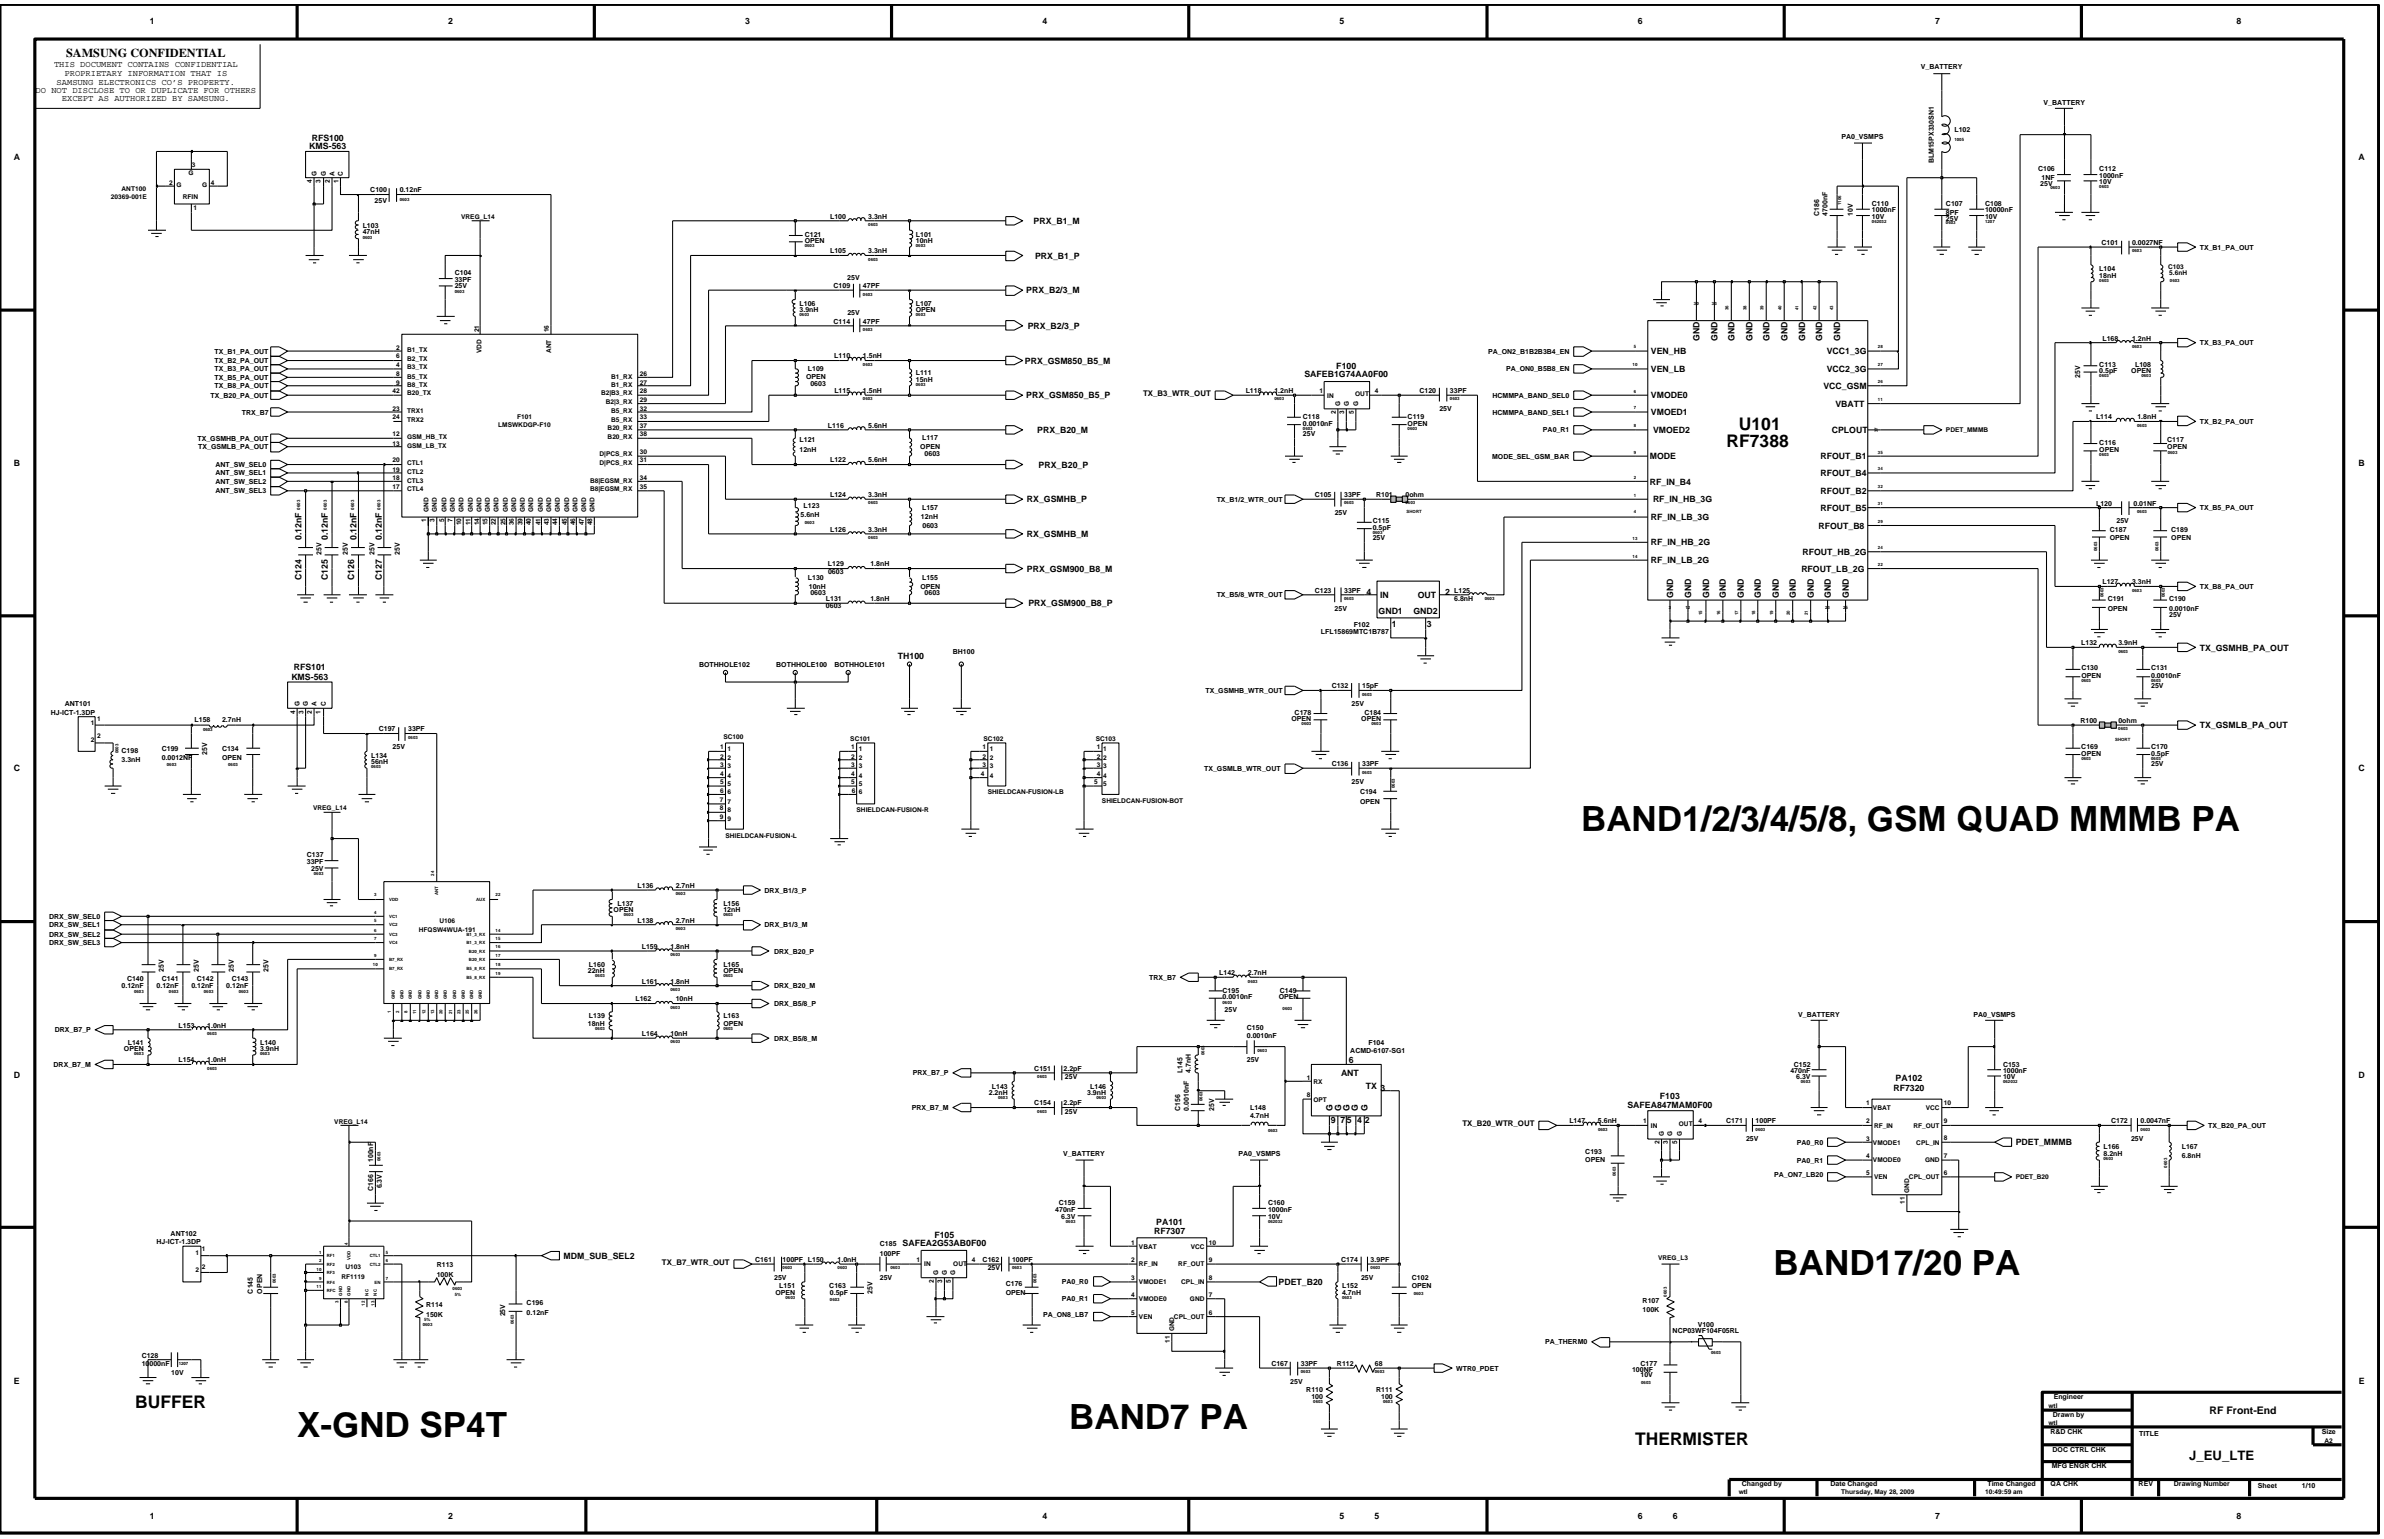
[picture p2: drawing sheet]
<svg xmlns="http://www.w3.org/2000/svg" width="192mm" height="124mm" viewBox="0 0 192 124" stroke-linecap="round" stroke-linejoin="round" font-family="sans-serif">
<defs><g id="words">
<g font-size="2.8">
<text x="127.3" y="66.9">BAND1/2/3/4/5/8, GSM QUAD MMMB PA</text>
<text x="142.8" y="102.6">BAND17/20 PA</text>
<text x="23.9" y="115.7">X-GND SP4T</text>
<text x="86.1" y="115">BAND7 PA</text>
</g>
<g font-size="1.4">
<text x="139" y="36">RF7388</text>
<text x="140" y="34.6">U101</text>
<text x="10.9" y="113.3">BUFFER</text>
<text x="131.6" y="116.3">THERMISTER</text>
</g>
<g font-size="1">
<text x="5.3" y="4.6">SAMSUNG CONFIDENTIAL</text>
<text x="176.2" y="117.5">J_EU_LTE</text>
</g>
<text font-size=".8" x="177.9" y="113.8">RF Front-End</text>
<g font-size=".7">
<text x="4.3" y="5.4">THIS DOCUMENT CONTAINS CONFIDENTIAL</text>
<text x="12.1" y="2">1</text>
<text x="36.1" y="2">2</text>
<text x="60" y="2">3</text>
<text x="83.9" y="2">4</text>
<text x="107.8" y="2">5</text>
<text x="131.8" y="2">6</text>
<text x="155.8" y="2">7</text>
<text x="180" y="2">8</text>
<text x="2.9" y="7.5">DO NOT DISCLOSE TO OR DUPLICATE FOR OTHERS</text>
<text x="4.6" y="6.8">SAMSUNG ELECTRONICS CO’S PROPERTY.</text>
<text x="5" y="8.2">EXCEPT AS AUTHORIZED BY SAMSUNG.</text>
<text x="5.2" y="6.1">PROPRIETARY INFORMATION THAT IS</text>
<text x="25.1" y="11.3">RFS100</text>
<text x="1.1" y="12.9">A</text>
<text x="24.9" y="12">KMS-563</text>
<text x="189.8" y="12.9">A</text>
<text x="82.6" y="23.6">PRX_B2/3_M</text>
<text x="83.2" y="18">PRX_B1_M</text>
<text x="83.3" y="20.8">PRX_B1_P</text>
<text x="82.5" y="29.3">PRX_GSM850_B5_M</text>
<text x="82.7" y="26.5">PRX_B2/3_P</text>
<text x="107.6" y="29.7">F100</text>
<text x="132.9" y="28.5">VEN_HB</text>
<text x="132.9" y="29.9">VEN_LB</text>
<text x="136.8" y="27.4" transform="rotate(-90 136.8 27.4)">GND</text>
<text x="138.3" y="27.4" transform="rotate(-90 138.3 27.4)">GND</text>
<text x="139.6" y="27.4" transform="rotate(-90 139.6 27.4)">GND</text>
<text x="141.1" y="27.4" transform="rotate(-90 141.1 27.4)">GND</text>
<text x="142.4" y="27.4" transform="rotate(-90 142.4 27.4)">GND</text>
<text x="143.9" y="27.4" transform="rotate(-90 143.9 27.4)">GND</text>
<text x="145.3" y="27.4" transform="rotate(-90 145.3 27.4)">GND</text>
<text x="146.7" y="27.4" transform="rotate(-90 146.7 27.4)">GND</text>
<text x="147.1" y="29.9">VCC2_3G</text>
<text x="147.1" y="28.5">VCC1_3G</text>
<text x="148.1" y="27.4" transform="rotate(-90 148.1 27.4)">GND</text>
<text x="82.6" y="32.1">PRX_GSM850_B5_P</text>
<text x="83.5" y="34.8">PRX_B20_M</text>
<text x="105" y="30.4">SAFEB1G74AA0F00</text>
<text x="132.9" y="32.1">VMODE0</text>
<text x="132.9" y="33.4">VMOED1</text>
<text x="133.1" y="34.8">VMOED2</text>
<text x="146.8" y="31.3">VCC_GSM</text>
<text x="147.4" y="34.8">CPLOUT</text>
<text x="147.7" y="32.7">VBATT</text>
<text x="1.1" y="37.5">B</text>
<text x="82.7" y="40.4">RX_GSMHB_P</text>
<text x="83.6" y="37.6">PRX_B20_P</text>
<text x="132.8" y="37">MODE</text>
<text x="132.8" y="39">RF_IN_B4</text>
<text x="132.9" y="41.9">RF_IN_LB_3G</text>
<text x="133.1" y="40.4">RF_IN_HB_3G</text>
<text x="146.5" y="41.1">RFOUT_B5</text>
<text x="146.5" y="39.8">RFOUT_B2</text>
<text x="146.5" y="38.3">RFOUT_B4</text>
<text x="146.5" y="37">RFOUT_B1</text>
<text x="189.8" y="37.5">B</text>
<text x="24.3" y="46.7" transform="rotate(-90 24.3 46.7)">C124</text>
<text x="24.3" y="43.5" transform="rotate(-90 24.3 43.5)">0.12nF</text>
<text x="26.4" y="46.7" transform="rotate(-90 26.4 46.7)">C125</text>
<text x="26.4" y="43.5" transform="rotate(-90 26.4 43.5)">0.12nF</text>
<text x="28.5" y="46.7" transform="rotate(-90 28.5 46.7)">C126</text>
<text x="28.7" y="43.5" transform="rotate(-90 28.7 43.5)">0.12nF</text>
<text x="30.7" y="46.7" transform="rotate(-90 30.7 46.7)">C127</text>
<text x="30.7" y="43.5" transform="rotate(-90 30.7 43.5)">0.12nF</text>
<text x="82.7" y="43.2">RX_GSMHB_M</text>
<text x="82.7" y="46">PRX_GSM900_B8_M</text>
<text x="110" y="47.9">4</text>
<text x="116.3" y="47.9">2</text>
<text x="132.9" y="45.3">RF_IN_LB_2G</text>
<text x="132.9" y="43.9">RF_IN_HB_2G</text>
<text x="145" y="46">RFOUT_LB_2G</text>
<text x="145.1" y="44.7">RFOUT_HB_2G</text>
<text x="146.4" y="42.5">RFOUT_B8</text>
<text x="23.6" y="54">RFS101</text>
<text x="72.3" y="53">TH100</text>
<text x="82.8" y="48.8">PRX_GSM900_B8_P</text>
<text x="111" y="49.4">GND1</text>
<text x="111.1" y="48.1">IN</text>
<text x="112" y="50.5">1</text>
<text x="113.8" y="49.4">GND2</text>
<text x="114.1" y="48.1">OUT</text>
<text x="114.8" y="50.5">3</text>
<text x="134.7" y="48.1" transform="rotate(-90 134.7 48.1)">GND</text>
<text x="136.1" y="48.1" transform="rotate(-90 136.1 48.1)">GND</text>
<text x="137.6" y="48.1" transform="rotate(-90 137.6 48.1)">GND</text>
<text x="138.9" y="48.1" transform="rotate(-90 138.9 48.1)">GND</text>
<text x="140.4" y="48.1" transform="rotate(-90 140.4 48.1)">GND</text>
<text x="141.7" y="48.1" transform="rotate(-90 141.7 48.1)">GND</text>
<text x="143.2" y="48.1" transform="rotate(-90 143.2 48.1)">GND</text>
<text x="144.6" y="48.1" transform="rotate(-90 144.6 48.1)">GND</text>
<text x="146" y="48.1" transform="rotate(-90 146 48.1)">GND</text>
<text x="147.4" y="48.1" transform="rotate(-90 147.4 48.1)">GND</text>
<text x="148.8" y="48.1" transform="rotate(-90 148.8 48.1)">GND</text>
<text x="177.1" y="52.4">TX_GSMHB_PA_OUT</text>
<text x="23.5" y="54.7">KMS-563</text>
<text x="177.1" y="58.6">TX_GSMLB_PA_OUT</text>
<text x="1.1" y="62.1">C</text>
<text x="189.8" y="62.1">C</text>
<text x="1.1" y="86.8">D</text>
<text x="107.3" y="89.4" transform="rotate(-90 107.3 89.4)">G</text>
<text x="107.9" y="86.6">ANT</text>
<text x="107.9" y="89.4" transform="rotate(-90 107.9 89.4)">G</text>
<text x="108.6" y="85.6">6</text>
<text x="108.6" y="89.4" transform="rotate(-90 108.6 89.4)">G</text>
<text x="109.3" y="89.4" transform="rotate(-90 109.3 89.4)">G</text>
<text x="109.9" y="87.6">TX 3</text>
<text x="110.1" y="89.4" transform="rotate(-90 110.1 89.4)">G</text>
<text x="131" y="89.1">SAFEA847MAM0F00</text>
<text x="133.6" y="88.5">F103</text>
<text x="152.4" y="87.8">RF7320</text>
<text x="152.6" y="87">PA102</text>
<text x="189.8" y="86.8">D</text>
<text x="107.1" y="90.4">9</text>
<text x="107.9" y="90.4">7</text>
<text x="108.4" y="90.4">5</text>
<text x="109.3" y="90.4">4</text>
<text x="109.9" y="90.4">2</text>
<text x="162.3" y="92.2">PDET_MMMB</text>
<text x="45.4" y="101.3">MDM_SUB_SEL2</text>
<text x="72.7" y="100.3">SAFEA2G53AB0F00</text>
<text x="75.2" y="99.6">F105</text>
<text x="92.9" y="99.3">RF7307</text>
<text x="93.1" y="98.6">PA101</text>
<text x="102.9" y="103.4">PDET_B20</text>
<text x="1.1" y="111.4">E</text>
<text x="189.9" y="111.4">E</text>
<text x="12.1" y="122.3">1</text>
<text x="36.1" y="122.3">2</text>
<text x="83.9" y="122.3">4</text>
<text x="107.8" y="122.3">5</text>
<text x="110.6" y="122.3">5</text>
<text x="131.8" y="122.3">6</text>
<text x="134.7" y="122.3">6</text>
<text x="155.8" y="122.3">7</text>
<text x="180" y="122.3">8</text>
</g>
<g font-size=".6">
<text x="154.6" y="5.5">V_BATTERY</text>
<text x="148.2" y="11.2">PA0_VSMPS</text>
<text x="157.3" y="10.7">L102</text>
<text x="164.5" y="8.4">V_BATTERY</text>
<text x="29.8" y="15.5">C100</text>
<text x="30.2" y="16.3">25V</text>
<text x="32.2" y="15.5">0.12nF</text>
<text x="66.8" y="17.6">L100</text>
<text x="69.9" y="17.6">3.3nH</text>
<text x="146.4" y="17.3" transform="rotate(-90 146.4 17.3)">C186</text>
<text x="147.1" y="17.3" transform="rotate(-90 147.1 17.3)">4700nF</text>
<text x="149.2" y="17.3" transform="rotate(-90 149.2 17.3)">10V</text>
<text x="150.7" y="17.6">10V</text>
<text x="150.7" y="16.6">C110</text>
<text x="150.7" y="17.1">1000nF</text>
<text x="155.7" y="13.2" transform="rotate(-90 155.7 13.2)">BLM15PX330SN1</text>
<text x="156.6" y="17.8">25V</text>
<text x="156.6" y="17.3">8PF</text>
<text x="156.6" y="16.6">C107</text>
<text x="159.8" y="17.6">10V</text>
<text x="159.8" y="16.6">C108</text>
<text x="159.8" y="17.1">10000nF</text>
<text x="164.1" y="13.8">C106</text>
<text x="164.2" y="15">25V</text>
<text x="164.3" y="14.5">1NF</text>
<text x="169" y="14.8">10V</text>
<text x="169" y="14.3">1000nF</text>
<text x="169" y="13.8">C112</text>
<text x="29.2" y="18.9">47nH</text>
<text x="29.2" y="18.4">L103</text>
<text x="36.6" y="22.2">C104</text>
<text x="36.6" y="22.7">33PF</text>
<text x="36.6" y="23.2">25V</text>
<text x="64.8" y="19.5">OPEN</text>
<text x="64.8" y="19">C121</text>
<text x="66.8" y="20.4">L105</text>
<text x="67.1" y="23.2">C109</text>
<text x="68.2" y="22.6">25V</text>
<text x="69.5" y="23.2">47PF</text>
<text x="69.9" y="20.4">3.3nH</text>
<text x="73.7" y="19.5">10nH</text>
<text x="73.7" y="19">L101</text>
<text x="169" y="21.8">L104</text>
<text x="169" y="22.3">18nH</text>
<text x="169.2" y="19.7">C101</text>
<text x="171.6" y="19.7">0.0027NF</text>
<text x="177.1" y="20.1">TX_B1_PA_OUT</text>
<text x="17.3" y="28.5">TX_B1_PA_OUT</text>
<text x="17.3" y="29.2">TX_B2_PA_OUT</text>
<text x="17.3" y="29.9">TX_B3_PA_OUT</text>
<text x="64.4" y="24.6">L106</text>
<text x="64.4" y="25.1">3.9nH</text>
<text x="65" y="29.9">L109</text>
<text x="67.1" y="26.1">C114</text>
<text x="67.2" y="28.8">L110</text>
<text x="68.2" y="25.4">25V</text>
<text x="69.5" y="26.1">47PF</text>
<text x="69.5" y="28.8">1.5nH</text>
<text x="73.7" y="25.1">OPEN</text>
<text x="73.7" y="24.6">L107</text>
<text x="119.8" y="28.5">PA_ON2_B1B2B3B4_EN</text>
<text x="121.2" y="29.9">PA_ON0_B5B8_EN</text>
<text x="169" y="29.5">C113</text>
<text x="169.2" y="27.4">L168</text>
<text x="171.6" y="27.4">1.2nH</text>
<text x="171.9" y="29.5">L108</text>
<text x="177.1" y="27.8">TX_B3_PA_OUT</text>
<text x="15.9" y="35.5">TX_GSMHB_PA_OUT</text>
<text x="17" y="32">TX_B20_PA_OUT</text>
<text x="17.3" y="30.6">TX_B5_PA_OUT</text>
<text x="17.3" y="31.2">TX_B8_PA_OUT</text>
<text x="19.5" y="33.4">TRX_B7</text>
<text x="64.4" y="35.6">L121</text>
<text x="64.9" y="30.5">OPEN</text>
<text x="65.2" y="31">0603</text>
<text x="66.7" y="34.4">L116</text>
<text x="67.2" y="31.6">L115</text>
<text x="69.5" y="31.6">1.5nH</text>
<text x="69.9" y="34.4">5.6nH</text>
<text x="73.7" y="30.2">L111</text>
<text x="73.7" y="30.7">15nH</text>
<text x="74.2" y="35.4">L117</text>
<text x="92" y="31.9">TX_B3_WTR_OUT</text>
<text x="100.3" y="31.6">L118</text>
<text x="102.6" y="31.6">1.2nH</text>
<text x="104.9" y="35.1">25V</text>
<text x="104.9" y="34.3">0.0010nF</text>
<text x="104.9" y="33.7">C118</text>
<text x="113.3" y="33.7">C119</text>
<text x="113.3" y="34.3">OPEN</text>
<text x="114.3" y="31.6">C120</text>
<text x="115.9" y="33.1">25V</text>
<text x="116.7" y="31.6">33PF</text>
<text x="120.1" y="32">HCMMPA_BAND_SEL0</text>
<text x="120.1" y="33.4">HCMMPA_BAND_SEL1</text>
<text x="124.2" y="34.8">PA0_R1</text>
<text x="167.4" y="30.4" transform="rotate(-90 167.4 30.4)">25V</text>
<text x="168.7" y="33.7">L114</text>
<text x="169" y="35.8">C116</text>
<text x="169" y="30">0.5pF</text>
<text x="171.6" y="30">OPEN</text>
<text x="172.1" y="33.7">1.8nH</text>
<text x="174.5" y="35.6">C117</text>
<text x="177.1" y="34.1">TX_B2_PA_OUT</text>
<text x="16" y="36.2">TX_GSMLB_PA_OUT</text>
<text x="17.3" y="37.6">ANT_SW_SEL0</text>
<text x="17.3" y="39.7">ANT_SW_SEL3</text>
<text x="17.3" y="38.3">ANT_SW_SEL1</text>
<text x="17.3" y="38.9">ANT_SW_SEL2</text>
<text x="64.4" y="36.4">12nH</text>
<text x="64.4" y="41.6">5.6nH</text>
<text x="64.7" y="40.9">L123</text>
<text x="66.8" y="37.2">L122</text>
<text x="66.8" y="40">L124</text>
<text x="69.9" y="37.2">5.6nH</text>
<text x="69.9" y="40">3.3nH</text>
<text x="74.1" y="36.1">OPEN</text>
<text x="74.1" y="41.8">12nH</text>
<text x="74.2" y="41">L157</text>
<text x="74.4" y="36.7">0603</text>
<text x="97.9" y="40.4">TX_B1/2_WTR_OUT</text>
<text x="105.8" y="40">C105</text>
<text x="107.4" y="41.4">25V</text>
<text x="108.2" y="40">33PF</text>
<text x="110.8" y="40">R101</text>
<text x="113.1" y="40">0ohm</text>
<text x="120.1" y="36.9">MODE_SEL_GSM_BAR</text>
<text x="168.7" y="40.7">L120</text>
<text x="169" y="36.4">OPEN</text>
<text x="171.7" y="40.7">0.01NF</text>
<text x="174.5" y="36.1">OPEN</text>
<text x="177.1" y="41.1">TX_B5_PA_OUT</text>
<text x="25.9" y="44.7" transform="rotate(-90 25.9 44.7)">25V</text>
<text x="28" y="44.7" transform="rotate(-90 28 44.7)">25V</text>
<text x="30.1" y="44.7" transform="rotate(-90 30.1 44.7)">25V</text>
<text x="32.2" y="44.7" transform="rotate(-90 32.2 44.7)">25V</text>
<text x="65" y="46.7">L130</text>
<text x="65.1" y="47.4">10nH</text>
<text x="65.2" y="47.9">0603</text>
<text x="66.7" y="45.6">L129</text>
<text x="66.7" y="46.2">0603</text>
<text x="66.8" y="42.8">L126</text>
<text x="69.9" y="42.8">3.3nH</text>
<text x="70.1" y="45.6">1.8nH</text>
<text x="74.1" y="47.4">OPEN</text>
<text x="74.2" y="46.7">L155</text>
<text x="74.3" y="42.5">0603</text>
<text x="74.4" y="47.9">0603</text>
<text x="105.8" y="47.7">C123</text>
<text x="108.2" y="47.7">33PF</text>
<text x="110.5" y="42.1">C115</text>
<text x="110.5" y="42.6">0.5pF</text>
<text x="110.5" y="43.5">25V</text>
<text x="117.1" y="47.7">L125</text>
<text x="169.2" y="47">L127</text>
<text x="169.8" y="43.5">OPEN</text>
<text x="169.8" y="42.8">C187</text>
<text x="170.4" y="42.1">25V</text>
<text x="171.6" y="47">3.3nH</text>
<text x="174.8" y="43.5">OPEN</text>
<text x="174.8" y="42.8">C189</text>
<text x="177.1" y="47.4">TX_B8_PA_OUT</text>
<text x="56.3" y="53.7">BOTHHOLE102</text>
<text x="62.5" y="53.7">BOTHHOLE100</text>
<text x="66.5" y="48.4">L131</text>
<text x="66.5" y="49">0603</text>
<text x="67.2" y="53.7">BOTHHOLE101</text>
<text x="70.1" y="48.4">1.8nH</text>
<text x="76.7" y="52.6">BH100</text>
<text x="97.9" y="48.1">TX_B5/8_WTR_OUT</text>
<text x="106.3" y="51">LFL15869MTC1B787</text>
<text x="107.4" y="49.1">25V</text>
<text x="109" y="50.4">F102</text>
<text x="117.1" y="48.4">6.8nH</text>
<text x="167.5" y="51.9">L132</text>
<text x="167.5" y="54">C130</text>
<text x="169.7" y="49.1">OPEN</text>
<text x="169.7" y="48.4">C191</text>
<text x="170.5" y="51.9">3.9nH</text>
<text x="173.2" y="54">C131</text>
<text x="174.6" y="49.6">25V</text>
<text x="174.6" y="49.1">0.0010nF</text>
<text x="174.6" y="48.4">C190</text>
<text x="4.1" y="57.5">HJ-ICT-1.3DP</text>
<text x="5.2" y="56.8">ANT101</text>
<text x="15.7" y="58.1">L158</text>
<text x="17.9" y="58.1">2.7nH</text>
<text x="30.5" y="58.9">C197</text>
<text x="32.9" y="58.9">33PF</text>
<text x="97" y="55.8">TX_GSMHB_WTR_OUT</text>
<text x="104" y="58">OPEN</text>
<text x="104.2" y="57.5">C178</text>
<text x="107.2" y="55.4">C132</text>
<text x="108.8" y="56.8">25V</text>
<text x="109.6" y="58">OPEN</text>
<text x="109.6" y="55.4">15pF</text>
<text x="109.8" y="57.5">C184</text>
<text x="167.5" y="58.2">R100</text>
<text x="167.5" y="54.5">OPEN</text>
<text x="170.5" y="58.2">0ohm</text>
<text x="173.2" y="54.5">0.0010nF</text>
<text x="173.2" y="55.4">25V</text>
<text x="9.8" y="61.3">3.3nH</text>
<text x="9.8" y="60.6">C198</text>
<text x="13" y="60.5">C199</text>
<text x="13" y="61.1">0.0012NF</text>
<text x="16.7" y="60.7" transform="rotate(-90 16.7 60.7)">25V</text>
<text x="17.9" y="61.1">OPEN</text>
<text x="17.9" y="60.5">C134</text>
<text x="29.9" y="61.5">56nH</text>
<text x="29.9" y="61">L134</text>
<text x="31.6" y="60.3">25V</text>
<text x="96.9" y="62">TX_GSMLB_WTR_OUT</text>
<text x="107.2" y="61.7">C136</text>
<text x="108.8" y="63.1">25V</text>
<text x="109.5" y="64.7">OPEN</text>
<text x="109.5" y="63.9">C194</text>
<text x="109.7" y="61.7">33PF</text>
<text x="167.5" y="60.3">C169</text>
<text x="167.5" y="60.8">OPEN</text>
<text x="173.2" y="61.7">25V</text>
<text x="173.2" y="60.3">C170</text>
<text x="173.2" y="60.8">0.5pF</text>
<text x="24.7" y="69">C137</text>
<text x="24.7" y="69.5">33PF</text>
<text x="25" y="70.1">25V</text>
<text x="51.3" y="71.5">L136</text>
<text x="54.4" y="71.5">2.7nH</text>
<text x="61.5" y="71.8">DRX_B1/3_P</text>
<text x="4" y="74.6">DRX_SW_SEL1</text>
<text x="4" y="73.9">DRX_SW_SEL0</text>
<text x="4" y="75.4">DRX_SW_SEL2</text>
<text x="4" y="76.1">DRX_SW_SEL3</text>
<text x="47.4" y="77.8">L160</text>
<text x="49.4" y="73.4">OPEN</text>
<text x="49.7" y="72.9">L137</text>
<text x="51.3" y="74.2">L138</text>
<text x="51.7" y="76.4">L159</text>
<text x="54" y="76.4">1.8nH</text>
<text x="54.4" y="74.2">2.7nH</text>
<text x="58.2" y="77.8">L165</text>
<text x="58.2" y="73.4">12nH</text>
<text x="58.2" y="72.9">L156</text>
<text x="61.5" y="74.6">DRX_B1/3_M</text>
<text x="62.3" y="76.7">DRX_B20_P</text>
<text x="4.4" y="83.1">DRX_B7_P</text>
<text x="9.8" y="79.5">0.12nF</text>
<text x="10.2" y="79">C140</text>
<text x="12.6" y="79.5">0.12nF</text>
<text x="13" y="79">C141</text>
<text x="13.2" y="78.2" transform="rotate(-90 13.2 78.2)">25V</text>
<text x="14.4" y="82.7">L153</text>
<text x="15.4" y="79.5">0.12nF</text>
<text x="15.8" y="79">C142</text>
<text x="16" y="78.2" transform="rotate(-90 16 78.2)">25V</text>
<text x="16.7" y="82.7">1.0nH</text>
<text x="18.2" y="79.5">0.12nF</text>
<text x="18.7" y="79">C143</text>
<text x="18.8" y="78.2" transform="rotate(-90 18.8 78.2)">25V</text>
<text x="21.6" y="78.2" transform="rotate(-90 21.6 78.2)">25V</text>
<text x="47.3" y="78.3">22nH</text>
<text x="47.3" y="82.5">18nH</text>
<text x="47.4" y="81.9">L139</text>
<text x="51.2" y="80.6">L162</text>
<text x="51.7" y="79.2">L161</text>
<text x="51.7" y="83.4">L164</text>
<text x="54" y="79.2">1.8nH</text>
<text x="54" y="83.4">10nH</text>
<text x="54.4" y="80.6">10nH</text>
<text x="58.2" y="78.3">OPEN</text>
<text x="58.2" y="82.5">OPEN</text>
<text x="58.2" y="81.9">L163</text>
<text x="62.3" y="81">DRX_B5/8_P</text>
<text x="62.3" y="83.8">DRX_B5/8_M</text>
<text x="62.3" y="79.5">DRX_B20_M</text>
<text x="92.5" y="78.8">TRX_B7</text>
<text x="98.1" y="78.5">L142</text>
<text x="98.4" y="80.4">0.0010nF</text>
<text x="98.4" y="79.9">C195</text>
<text x="98.6" y="81.4">25V</text>
<text x="100.4" y="82.9">C150</text>
<text x="100.4" y="83.5">0.0010nF</text>
<text x="100.5" y="78.5">2.7nH</text>
<text x="102.9" y="80.4">OPEN</text>
<text x="103" y="79.9">C149</text>
<text x="144.8" y="81.8">V_BATTERY</text>
<text x="158.9" y="81.8">PA0_VSMPS</text>
<text x="4.3" y="85.9">DRX_B7_M</text>
<text x="10" y="84.6">OPEN</text>
<text x="10.3" y="84.1">L141</text>
<text x="14.4" y="85.5">L154</text>
<text x="16.7" y="85.5">1.0nH</text>
<text x="20.9" y="84.1">L140</text>
<text x="20.9" y="84.6">3.9nH</text>
<text x="73.4" y="89.3">PRX_B7_M</text>
<text x="73.5" y="86.5">PRX_B7_P</text>
<text x="79.6" y="88.1">2.2nH</text>
<text x="79.8" y="87.6">L143</text>
<text x="83.3" y="86.2">C151</text>
<text x="83.3" y="89">C154</text>
<text x="85.6" y="89">2.2pF</text>
<text x="85.6" y="86.2">2.2pF</text>
<text x="85.7" y="86.8">25V</text>
<text x="85.7" y="89.6">25V</text>
<text x="87.5" y="88.1">3.9nH</text>
<text x="87.8" y="87.6">L146</text>
<text x="95" y="89.4" transform="rotate(-90 95 89.4)">C156</text>
<text x="95.2" y="86.3" transform="rotate(-90 95.2 86.3)">L145</text>
<text x="95.7" y="89.4" transform="rotate(-90 95.7 89.4)">0.0010nF</text>
<text x="95.9" y="86.3" transform="rotate(-90 95.9 86.3)">4.7nH</text>
<text x="97.7" y="89.4" transform="rotate(-90 97.7 89.4)">25V</text>
<text x="100.4" y="85.5">25V</text>
<text x="100.6" y="89.3">L148</text>
<text x="100.6" y="90">4.7nH</text>
<text x="108.7" y="84.8">ACMD-6107-SG1</text>
<text x="110.2" y="84.1">F104</text>
<text x="144.1" y="86.3">470nF</text>
<text x="144.4" y="85.8">C152</text>
<text x="144.6" y="86.8">6.3V</text>
<text x="161.2" y="85.8">C153</text>
<text x="161.2" y="86.8">10V</text>
<text x="161.2" y="86.3">1000nF</text>
<text x="30" y="95.8" transform="rotate(-90 30 95.8)">C166</text>
<text x="30" y="93.5" transform="rotate(-90 30 93.5)">100nF</text>
<text x="30.7" y="95.6" transform="rotate(-90 30.7 95.6)">6.3V</text>
<text x="85.6" y="93.1">V_BATTERY</text>
<text x="99.7" y="93.1">PA0_VSMPS</text>
<text x="117.7" y="90.6">TX_B20_WTR_OUT</text>
<text x="126.3" y="90.4">L147</text>
<text x="127.6" y="93.5">OPEN</text>
<text x="127.6" y="92.8">C193</text>
<text x="128.6" y="90.4">5.6nH</text>
<text x="139" y="90.4">C171</text>
<text x="140.6" y="91.8">25V</text>
<text x="141.3" y="90.4">100PF</text>
<text x="142.8" y="94.7">PA_ON7_LB20</text>
<text x="144.6" y="93.6">PA0_R1</text>
<text x="144.6" y="92.1">PA0_R0</text>
<text x="169.3" y="92.4">L166</text>
<text x="169.3" y="93">8.2nH</text>
<text x="169.9" y="90.4">C172</text>
<text x="171.5" y="91.8">25V</text>
<text x="172.3" y="90.4">0.0047nF</text>
<text x="175.6" y="92.4">L167</text>
<text x="175.6" y="93.2">6.8nH</text>
<text x="177.8" y="90.8">TX_B20_PA_OUT</text>
<text x="12.6" y="100.1">HJ-ICT-1.3DP</text>
<text x="13.7" y="99.4">ANT102</text>
<text x="35.2" y="102">R113</text>
<text x="53.3" y="101.8">TX_B7_WTR_OUT</text>
<text x="60.8" y="101.6">C161</text>
<text x="63" y="101.6">100PF L150</text>
<text x="67.4" y="101.6">1.0nH</text>
<text x="70.8" y="101.1">100PF</text>
<text x="70.8" y="100.3">C185</text>
<text x="79.1" y="101.6">C162</text>
<text x="81.5" y="101.6">100PF</text>
<text x="84.9" y="97.5">470nF</text>
<text x="85.2" y="97">C159</text>
<text x="85.4" y="98.1">6.3V</text>
<text x="102.1" y="97">C160</text>
<text x="102.1" y="97.5">1000nF</text>
<text x="102.1" y="98.1">10V</text>
<text x="108" y="101.6">C174</text>
<text x="110.3" y="101.6">3.9PF</text>
<text x="20.3" y="104.1" transform="rotate(-90 20.3 104.1)">C145</text>
<text x="21.1" y="104.1" transform="rotate(-90 21.1 104.1)">OPEN</text>
<text x="34.3" y="106">150K</text>
<text x="34.3" y="105.2">R114</text>
<text x="35.2" y="102.7">100K</text>
<text x="40.7" y="105.9" transform="rotate(-90 40.7 105.9)">25V</text>
<text x="42.4" y="105">C196</text>
<text x="42.4" y="105.8">0.12nF</text>
<text x="62.3" y="103">25V</text>
<text x="62.4" y="104.2">OPEN</text>
<text x="62.7" y="103.7">L151</text>
<text x="66.8" y="103.7">C163</text>
<text x="66.8" y="104.2">0.5pF</text>
<text x="70.2" y="104.1" transform="rotate(-90 70.2 104.1)">25V</text>
<text x="70.8" y="103">25V</text>
<text x="79.5" y="102.2">25V</text>
<text x="81" y="104.2">OPEN</text>
<text x="81" y="103.5">C176</text>
<text x="84" y="106">PA_ON8_LB7</text>
<text x="85.5" y="104.7">PA0_R1</text>
<text x="85.5" y="103.4">PA0_R0</text>
<text x="108" y="103.7">L152</text>
<text x="108" y="104.2">4.7nH</text>
<text x="109.6" y="103">25V</text>
<text x="113.7" y="103">C102</text>
<text x="113.7" y="103.7">OPEN</text>
<text x="132.2" y="104.9">R107</text>
<text x="132.2" y="105.6">100K</text>
<text x="134.6" y="107.3">NCP03WF104F05RL</text>
<text x="136.7" y="106.8">V100</text>
<text x="11.4" y="109.3">C128</text>
<text x="11.4" y="109.9">10000nF</text>
<text x="13.8" y="110.7">10V</text>
<text x="102.3" y="109.9">C167</text>
<text x="103.9" y="111.4">25V</text>
<text x="104.7" y="109.9">33PF</text>
<text x="105.2" y="112">R110</text>
<text x="105.6" y="112.5">100</text>
<text x="107.6" y="109.9">R112</text>
<text x="110.7" y="109.9">68</text>
<text x="110.8" y="112">R111</text>
<text x="111.2" y="112.5">100</text>
<text x="117.2" y="110.3">WTR0_PDET</text>
<text x="124.4" y="108.2">PA_THERM0</text>
<text x="131.4" y="110.4">100NF</text>
<text x="132.1" y="109.9">C177</text>
<text x="132.1" y="110.8">10V</text>
<text x="165.3" y="112.6">Engineer</text>
<text x="140.2" y="119.6">Changed by</text>
<text x="147.3" y="119.6">Date Changed</text>
<text x="160" y="119.6">Time Changed</text>
<text x="165.1" y="115.4">R&amp;D CHK</text>
<text x="165.1" y="119.6">QA CHK</text>
<text x="165.2" y="118.2">MFG ENGR CHK</text>
<text x="165.2" y="116.8">DOC CTRL CHK</text>
<text x="165.3" y="114">Drawn by</text>
<text x="172.2" y="119.6">REV</text>
<text x="172.2" y="115.5">TITLE</text>
<text x="175" y="119.6">Drawing Number</text>
<text x="181.8" y="119.8">Sheet</text>
<text x="185.3" y="119.8">1/10</text>
<text x="186.9" y="115.4">Size</text>
</g>
<g font-size=".5">
<text x="8.9" y="16">20369-001E</text>
<text x="9.8" y="15.4">ANT100</text>
<text x="13.6" y="14.9">2</text>
<text x="14.2" y="15.1">G</text>
<text x="14.7" y="16">RFIN</text>
<text x="15.2" y="14.1">G</text>
<text x="15.5" y="13.4">3</text>
<text x="15.6" y="16.9">1</text>
<text x="16.3" y="15.1">G</text>
<text x="17" y="14.9">4</text>
<text x="25.1" y="14.8" transform="rotate(-90 25.1 14.8)">4</text>
<text x="25.5" y="14.1" transform="rotate(-90 25.5 14.1)">G</text>
<text x="25.8" y="14.8" transform="rotate(-90 25.8 14.8)">3</text>
<text x="26.2" y="14.1" transform="rotate(-90 26.2 14.1)">G</text>
<text x="26.6" y="14.8" transform="rotate(-90 26.6 14.8)">2</text>
<text x="26.9" y="14.1" transform="rotate(-90 26.9 14.1)">A</text>
<text x="27.2" y="14.8" transform="rotate(-90 27.2 14.8)">1</text>
<text x="27.6" y="14.1" transform="rotate(-90 27.6 14.1)">C</text>
<text x="37.1" y="17.6">VREG_L14</text>
<text x="174.5" y="21.7">C103</text>
<text x="174.6" y="22.2">5.6nH</text>
<text x="31.9" y="28.8">6</text>
<text x="31.9" y="29.5">4</text>
<text x="31.9" y="28.2">2</text>
<text x="32.8" y="29">B2_TX</text>
<text x="32.8" y="29.7">B3_TX</text>
<text x="32.8" y="28.4">B1_TX</text>
<text x="38.6" y="26.7" transform="rotate(-90 38.6 26.7)">21</text>
<text x="38.8" y="28.4" transform="rotate(-90 38.8 28.4)">VDD</text>
<text x="44.2" y="26.7" transform="rotate(-90 44.2 26.7)">16</text>
<text x="44.4" y="28.4" transform="rotate(-90 44.4 28.4)">ANT</text>
<text x="31.6" y="31.6">42</text>
<text x="31.6" y="33.1">23</text>
<text x="31.6" y="33.7">24</text>
<text x="31.6" y="35.1">12</text>
<text x="31.6" y="35.9">13</text>
<text x="31.9" y="30.3">8</text>
<text x="31.9" y="31">9</text>
<text x="32.8" y="31.8">B20_TX</text>
<text x="32.8" y="33.3">TRX1</text>
<text x="32.8" y="33.9">TRX2</text>
<text x="32.8" y="30.5">B5_TX</text>
<text x="32.8" y="31.1">B8_TX</text>
<text x="32.8" y="35.3">GSM_HB_TX</text>
<text x="40.1" y="34.4">LMSWKDGP-F10</text>
<text x="41.6" y="33.7">F101</text>
<text x="48.4" y="31.8">B2|B3_RX</text>
<text x="48.8" y="32.5">B2|3_RX</text>
<text x="48.9" y="34.6">B20_RX</text>
<text x="48.9" y="35.3">B20_RX</text>
<text x="49.2" y="30.5">B1_RX</text>
<text x="49.2" y="31.1">B1_RX</text>
<text x="49.2" y="33.3">B5_RX</text>
<text x="49.2" y="33.9">B5_RX</text>
<text x="51.5" y="34.4">37</text>
<text x="51.5" y="35.1">38</text>
<text x="51.5" y="31">27</text>
<text x="51.5" y="31.6">28</text>
<text x="51.5" y="32.3">29</text>
<text x="51.5" y="33.7">33</text>
<text x="51.5" y="33.1">32</text>
<text x="51.5" y="30.3">26</text>
<text x="106.2" y="31.6">1</text>
<text x="106.8" y="32">IN</text>
<text x="107.5" y="33.3" transform="rotate(-90 107.5 33.3)">2</text>
<text x="107.9" y="32.7" transform="rotate(-90 107.9 32.7)">G</text>
<text x="108.2" y="33.3" transform="rotate(-90 108.2 33.3)">3</text>
<text x="108.6" y="32.7" transform="rotate(-90 108.6 32.7)">G</text>
<text x="109" y="33.3" transform="rotate(-90 109 33.3)">5</text>
<text x="109.1" y="31.9">OUT</text>
<text x="109.3" y="32.7" transform="rotate(-90 109.3 32.7)">G</text>
<text x="110.7" y="31.6">4</text>
<text x="156.6" y="34.8">PDET_MMMB</text>
<text x="31.6" y="39.3">17</text>
<text x="31.6" y="38.7">18</text>
<text x="31.6" y="38">19</text>
<text x="31.6" y="37.2">20</text>
<text x="32.8" y="39.5">CTL4</text>
<text x="32.8" y="38.8">CTL3</text>
<text x="32.8" y="38.2">CTL2</text>
<text x="32.8" y="37.4">CTL1</text>
<text x="32.8" y="36.1">GSM_LB_TX</text>
<text x="34.3" y="42" transform="rotate(-90 34.3 42)">1</text>
<text x="34.5" y="41.2" transform="rotate(-90 34.5 41.2)">GND</text>
<text x="35" y="42" transform="rotate(-90 35 42)">3</text>
<text x="35.2" y="41.2" transform="rotate(-90 35.2 41.2)">GND</text>
<text x="35.8" y="42" transform="rotate(-90 35.8 42)">5</text>
<text x="35.9" y="41.2" transform="rotate(-90 35.9 41.2)">GND</text>
<text x="36.4" y="42" transform="rotate(-90 36.4 42)">7</text>
<text x="36.6" y="41.2" transform="rotate(-90 36.6 41.2)">GND</text>
<text x="37.3" y="41.2" transform="rotate(-90 37.3 41.2)">GND</text>
<text x="38.1" y="41.2" transform="rotate(-90 38.1 41.2)">GND</text>
<text x="38.8" y="41.2" transform="rotate(-90 38.8 41.2)">GND</text>
<text x="39.4" y="41.2" transform="rotate(-90 39.4 41.2)">GND</text>
<text x="40.1" y="41.2" transform="rotate(-90 40.1 41.2)">GND</text>
<text x="40.9" y="41.2" transform="rotate(-90 40.9 41.2)">GND</text>
<text x="41.6" y="41.2" transform="rotate(-90 41.6 41.2)">GND</text>
<text x="42.2" y="41.2" transform="rotate(-90 42.2 41.2)">GND</text>
<text x="42.9" y="41.2" transform="rotate(-90 42.9 41.2)">GND</text>
<text x="43.7" y="41.2" transform="rotate(-90 43.7 41.2)">GND</text>
<text x="44.4" y="41.2" transform="rotate(-90 44.4 41.2)">GND</text>
<text x="45.1" y="41.2" transform="rotate(-90 45.1 41.2)">GND</text>
<text x="45.8" y="41.2" transform="rotate(-90 45.8 41.2)">GND</text>
<text x="46.5" y="41.2" transform="rotate(-90 46.5 41.2)">GND</text>
<text x="47.2" y="41.2" transform="rotate(-90 47.2 41.2)">GND</text>
<text x="47.5" y="38.8">B8|EGSM_RX</text>
<text x="47.5" y="39.5">B8|EGSM_RX</text>
<text x="47.9" y="41.2" transform="rotate(-90 47.9 41.2)">GND</text>
<text x="48.3" y="36.7">D|PCS_RX</text>
<text x="48.3" y="37.4">D|PCS_RX</text>
<text x="51.5" y="38.7">34</text>
<text x="51.5" y="39.3">35</text>
<text x="51.5" y="36.5">30</text>
<text x="51.5" y="37.2">31</text>
<text x="37.1" y="42.3" transform="rotate(-90 37.1 42.3)">10</text>
<text x="37.9" y="42.3" transform="rotate(-90 37.9 42.3)">11</text>
<text x="38.6" y="42.3" transform="rotate(-90 38.6 42.3)">14</text>
<text x="39.2" y="42.3" transform="rotate(-90 39.2 42.3)">15</text>
<text x="39.9" y="42.3" transform="rotate(-90 39.9 42.3)">22</text>
<text x="40.7" y="42.3" transform="rotate(-90 40.7 42.3)">25</text>
<text x="41.4" y="42.3" transform="rotate(-90 41.4 42.3)">36</text>
<text x="42.1" y="42.3" transform="rotate(-90 42.1 42.3)">39</text>
<text x="42.7" y="42.3" transform="rotate(-90 42.7 42.3)">40</text>
<text x="43.5" y="42.3" transform="rotate(-90 43.5 42.3)">41</text>
<text x="44.2" y="42.3" transform="rotate(-90 44.2 42.3)">43</text>
<text x="44.9" y="42.3" transform="rotate(-90 44.9 42.3)">44</text>
<text x="45.6" y="42.3" transform="rotate(-90 45.6 42.3)">45</text>
<text x="46.3" y="42.3" transform="rotate(-90 46.3 42.3)">46</text>
<text x="47" y="42.3" transform="rotate(-90 47 42.3)">47</text>
<text x="47.7" y="42.3" transform="rotate(-90 47.7 42.3)">48</text>
<text x="7.3" y="58.3">1</text>
<text x="7.3" y="59.7">2</text>
<text x="7.8" y="58.1">1</text>
<text x="7.8" y="59.4">2</text>
<text x="23.7" y="57.5" transform="rotate(-90 23.7 57.5)">4</text>
<text x="24.1" y="56.8" transform="rotate(-90 24.1 56.8)">G</text>
<text x="24.4" y="57.5" transform="rotate(-90 24.4 57.5)">3</text>
<text x="24.8" y="56.8" transform="rotate(-90 24.8 56.8)">G</text>
<text x="25.1" y="57.5" transform="rotate(-90 25.1 57.5)">2</text>
<text x="25.5" y="56.8" transform="rotate(-90 25.5 56.8)">A</text>
<text x="25.8" y="57.5" transform="rotate(-90 25.8 57.5)">1</text>
<text x="26.2" y="56.8" transform="rotate(-90 26.2 56.8)">C</text>
<text x="58.2" y="59.5">SC100</text>
<text x="68.4" y="59.6">SC101</text>
<text x="79.2" y="59.6">SC102</text>
<text x="88.2" y="59.6">SC103</text>
<text x="25.2" y="65.2">VREG_L14</text>
<text x="57.9" y="64.5">7</text>
<text x="57.9" y="65.2">8</text>
<text x="57.9" y="65.9">9</text>
<text x="58" y="60.3">1</text>
<text x="58" y="61.1">2</text>
<text x="58" y="61.7">3</text>
<text x="58" y="62.4">4</text>
<text x="58" y="63.1">5</text>
<text x="58" y="63.8">6</text>
<text x="58.6" y="64.7">7</text>
<text x="58.6" y="65.4">8</text>
<text x="58.6" y="60.5">1</text>
<text x="58.6" y="61.1">2</text>
<text x="58.6" y="61.8">3</text>
<text x="58.6" y="62.6">4</text>
<text x="58.6" y="63.3">5</text>
<text x="58.6" y="63.9">6</text>
<text x="68.5" y="60.3">1</text>
<text x="68.5" y="61.1">2</text>
<text x="68.5" y="61.7">3</text>
<text x="68.5" y="62.4">4</text>
<text x="68.5" y="63.1">5</text>
<text x="68.6" y="63.8">6</text>
<text x="69" y="65.3">SHIELDCAN-FUSION-R</text>
<text x="69.1" y="61.8">3</text>
<text x="69.1" y="62.6">4</text>
<text x="69.1" y="63.3">5</text>
<text x="69.1" y="63.9">6</text>
<text x="69.1" y="60.5">1</text>
<text x="69.1" y="61.1">2</text>
<text x="79" y="62.4">4</text>
<text x="79.1" y="61.1">2</text>
<text x="79.1" y="61.7">3</text>
<text x="79.1" y="60.3">1</text>
<text x="79.5" y="63.9">SHIELDCAN-FUSION-LB</text>
<text x="79.7" y="61.1">2</text>
<text x="79.7" y="61.8">3</text>
<text x="79.7" y="62.6">4</text>
<text x="79.7" y="60.5">1</text>
<text x="88.1" y="63.1">5</text>
<text x="88.3" y="60.3">1</text>
<text x="88.3" y="61.1">2</text>
<text x="88.3" y="61.7">3</text>
<text x="88.3" y="62.4">4</text>
<text x="88.7" y="64.7">SHIELDCAN-FUSION-BOT</text>
<text x="88.8" y="60.5">1</text>
<text x="88.8" y="61.1">2</text>
<text x="88.8" y="61.8">3</text>
<text x="88.8" y="62.6">4</text>
<text x="88.8" y="63.3">5</text>
<text x="58.4" y="67.4">SHIELDCAN-FUSION-L</text>
<text x="58.6" y="66">9</text>
<text x="33.7" y="75">HFQSW4WUA-191</text>
<text x="35.4" y="74.3">U106</text>
<text x="105.2" y="88.3">8</text>
<text x="105.2" y="86.9">1</text>
<text x="105.7" y="88.6">OPT</text>
<text x="105.7" y="87.2">RX</text>
<text x="150.2" y="89">1</text>
<text x="150.8" y="89.3">VBAT</text>
<text x="155" y="89.3">VCC</text>
<text x="156.5" y="89">10</text>
<text x="26.9" y="90.4">VREG_L14</text>
<text x="132.3" y="90.4">1</text>
<text x="132.9" y="90.8">IN</text>
<text x="133.6" y="92" transform="rotate(-90 133.6 92)">2</text>
<text x="133.9" y="91.4" transform="rotate(-90 133.9 91.4)">G</text>
<text x="134.3" y="92" transform="rotate(-90 134.3 92)">3</text>
<text x="134.6" y="91.4" transform="rotate(-90 134.6 91.4)">G</text>
<text x="135" y="92" transform="rotate(-90 135 92)">5</text>
<text x="135.1" y="90.7">OUT</text>
<text x="135.4" y="91.4" transform="rotate(-90 135.4 91.4)">G</text>
<text x="136.7" y="90.4">4</text>
<text x="150.2" y="90.4">2</text>
<text x="150.2" y="94.5">5</text>
<text x="150.2" y="93.2">4</text>
<text x="150.2" y="91.8">3</text>
<text x="150.8" y="93.5">VMODE0</text>
<text x="150.8" y="92.1">VMODE1</text>
<text x="150.9" y="90.8">RF_IN</text>
<text x="150.9" y="94.9">VEN</text>
<text x="153.7" y="94.9">CPL_OUT</text>
<text x="153.7" y="96" transform="rotate(-90 153.7 96)">GND</text>
<text x="154" y="90.8">RF_OUT</text>
<text x="154.3" y="92.1">CPL_IN</text>
<text x="155" y="93.5">GND</text>
<text x="156.5" y="90.4">9</text>
<text x="156.5" y="91.8">8</text>
<text x="156.5" y="94.5">6</text>
<text x="156.5" y="93.2">7</text>
<text x="162.3" y="94.9">PDET_B20</text>
<text x="15.7" y="101">1</text>
<text x="16.3" y="100.7">1</text>
<text x="73.8" y="101.6">1</text>
<text x="74.4" y="101.9">IN</text>
<text x="76.7" y="101.9">OUT</text>
<text x="78.2" y="101.6">4</text>
<text x="91.1" y="101.6">2</text>
<text x="91.1" y="100.2">1</text>
<text x="91.7" y="101.9">RF_IN</text>
<text x="91.7" y="100.5">VBAT</text>
<text x="94.9" y="101.9">RF_OUT</text>
<text x="95.8" y="100.5">VCC</text>
<text x="97.3" y="101.6">9</text>
<text x="97.3" y="100.2">10</text>
<text x="133.5" y="101.4">VREG_L3</text>
<text x="153.3" y="96.9" transform="rotate(-90 153.3 96.9)">11</text>
<text x="15.7" y="102.4">2</text>
<text x="16.3" y="102.1">2</text>
<text x="27.5" y="102.9">RF1119</text>
<text x="27.8" y="102.1">U103</text>
<text x="75.2" y="103.3" transform="rotate(-90 75.2 103.3)">2</text>
<text x="75.5" y="102.6" transform="rotate(-90 75.5 102.6)">G</text>
<text x="75.9" y="103.3" transform="rotate(-90 75.9 103.3)">3</text>
<text x="76.2" y="102.6" transform="rotate(-90 76.2 102.6)">G</text>
<text x="76.5" y="103.3" transform="rotate(-90 76.5 103.3)">5</text>
<text x="76.9" y="102.6" transform="rotate(-90 76.9 102.6)">G</text>
<text x="91.1" y="105.8">5</text>
<text x="91.1" y="104.3">4</text>
<text x="91.1" y="103">3</text>
<text x="91.7" y="106.1">VEN</text>
<text x="91.7" y="104.7">VMODE0</text>
<text x="91.7" y="103.4">VMODE1</text>
<text x="94.5" y="106.1">CPL_OUT</text>
<text x="94.5" y="107.1" transform="rotate(-90 94.5 107.1)">GND</text>
<text x="95.1" y="103.4">CPL_IN</text>
<text x="95.8" y="104.7">GND</text>
<text x="97.3" y="103">8</text>
<text x="97.3" y="105.8">6</text>
<text x="97.3" y="104.3">7</text>
<text x="94.2" y="108.1" transform="rotate(-90 94.2 108.1)">11</text>
<text x="164.9" y="113.3">wtl</text>
<text x="164.9" y="114.7">wtl</text>
<text x="187.1" y="116.1">A2</text>
<text x="140" y="120.2">wtl</text>
<text x="148.2" y="120.2">Thursday, May 28, 2009</text>
<text x="159.8" y="120.2">10:49:59 am</text>
</g>
<g font-size=".4">
<text x="148.2" y="16.5" transform="rotate(-90 148.2 16.5)">1106</text>
<text x="139.1" y="25" transform="rotate(-90 139.1 25)">36</text>
<text x="140.6" y="25" transform="rotate(-90 140.6 25)">38</text>
<text x="142" y="25" transform="rotate(-90 142 25)">39</text>
<text x="143.4" y="25" transform="rotate(-90 143.4 25)">40</text>
<text x="144.8" y="25" transform="rotate(-90 144.8 25)">41</text>
<text x="146.2" y="25" transform="rotate(-90 146.2 25)">42</text>
<text x="147.6" y="25" transform="rotate(-90 147.6 25)">43</text>
<text x="151.2" y="34.8" transform="rotate(-90 151.2 34.8)">37</text>
<text x="24.2" y="41" transform="rotate(-90 24.2 41)">0603</text>
<text x="26.3" y="41" transform="rotate(-90 26.3 41)">0603</text>
<text x="28.5" y="41" transform="rotate(-90 28.5 41)">0603</text>
<text x="30.6" y="41" transform="rotate(-90 30.6 41)">0603</text>
<text x="168.8" y="44.3" transform="rotate(-90 168.8 44.3)">0603</text>
<text x="173.8" y="44.3" transform="rotate(-90 173.8 44.3)">0603</text>
<text x="137" y="49.5" transform="rotate(-90 137 49.5)">15</text>
<text x="138.5" y="49.5" transform="rotate(-90 138.5 49.5)">16</text>
<text x="139.9" y="49.5" transform="rotate(-90 139.9 49.5)">17</text>
<text x="141.3" y="49.5" transform="rotate(-90 141.3 49.5)">18</text>
<text x="142.7" y="49.5" transform="rotate(-90 142.7 49.5)">19</text>
<text x="144.1" y="49.5" transform="rotate(-90 144.1 49.5)">20</text>
<text x="145.5" y="49.5" transform="rotate(-90 145.5 49.5)">21</text>
<text x="169.3" y="48" transform="rotate(-90 169.3 48)">0603</text>
<text x="174.3" y="48" transform="rotate(-90 174.3 48)">0603</text>
<text x="9.5" y="60.6" transform="rotate(-90 9.5 60.6)">0603</text>
<text x="112.3" y="63.4" transform="rotate(-90 112.3 63.4)">0603</text>
<text x="34.9" y="70.5" transform="rotate(-90 34.9 70.5)">24</text>
<text x="35.3" y="72" transform="rotate(-90 35.3 72)">ANT</text>
<text x="31.5" y="81.5" transform="rotate(-90 31.5 81.5)">1</text>
<text x="31.8" y="80.4" transform="rotate(-90 31.8 80.4)">GND</text>
<text x="32.1" y="81.5" transform="rotate(-90 32.1 81.5)">2</text>
<text x="32.5" y="80.4" transform="rotate(-90 32.5 80.4)">GND</text>
<text x="32.8" y="81.5" transform="rotate(-90 32.8 81.5)">8</text>
<text x="33.2" y="80.4" transform="rotate(-90 33.2 80.4)">GND</text>
<text x="33.5" y="81.6" transform="rotate(-90 33.5 81.6)">11</text>
<text x="33.9" y="80.4" transform="rotate(-90 33.9 80.4)">GND</text>
<text x="34.3" y="81.6" transform="rotate(-90 34.3 81.6)">12</text>
<text x="34.6" y="80.4" transform="rotate(-90 34.6 80.4)">GND</text>
<text x="34.9" y="81.6" transform="rotate(-90 34.9 81.6)">13</text>
<text x="35.3" y="80.4" transform="rotate(-90 35.3 80.4)">GND</text>
<text x="35.6" y="81.6" transform="rotate(-90 35.6 81.6)">20</text>
<text x="36" y="80.4" transform="rotate(-90 36 80.4)">GND</text>
<text x="36.4" y="81.6" transform="rotate(-90 36.4 81.6)">21</text>
<text x="36.7" y="80.4" transform="rotate(-90 36.7 80.4)">GND</text>
<text x="37.1" y="81.6" transform="rotate(-90 37.1 81.6)">23</text>
<text x="37.4" y="80.4" transform="rotate(-90 37.4 80.4)">GND</text>
<text x="37.8" y="81.6" transform="rotate(-90 37.8 81.6)">25</text>
<text x="38.1" y="80.4" transform="rotate(-90 38.1 80.4)">GND</text>
<text x="38.4" y="81.6" transform="rotate(-90 38.4 81.6)">26</text>
<text x="38.8" y="80.4" transform="rotate(-90 38.8 80.4)">GND</text>
<text x="96.8" y="88.6" transform="rotate(-90 96.8 88.6)">0603</text>
<text x="97" y="84.9" transform="rotate(-90 97 84.9)">0603</text>
<text x="30.6" y="93.4" transform="rotate(-90 30.6 93.4)">0603</text>
<text x="130.1" y="94.6" transform="rotate(-90 130.1 94.6)">0603</text>
<text x="174.4" y="94" transform="rotate(-90 174.4 94)">0603</text>
<text x="28" y="100.2" transform="rotate(-90 28 100.2)">4</text>
<text x="28.2" y="101.4" transform="rotate(-90 28.2 101.4)">VDD</text>
<text x="22.2" y="103.2" transform="rotate(-90 22.2 103.2)">0603</text>
<text x="27.2" y="104.9" transform="rotate(-90 27.2 104.9)">3</text>
<text x="27.5" y="104.3" transform="rotate(-90 27.5 104.3)">GND</text>
<text x="28" y="104.9" transform="rotate(-90 28 104.9)">8</text>
<text x="28.2" y="104.3" transform="rotate(-90 28.2 104.3)">GND</text>
<text x="29.4" y="105.1" transform="rotate(-90 29.4 105.1)">12</text>
<text x="29.7" y="104.3" transform="rotate(-90 29.7 104.3)">NC</text>
<text x="30.1" y="105.1" transform="rotate(-90 30.1 105.1)">13</text>
<text x="30.3" y="104.3" transform="rotate(-90 30.3 104.3)">NC</text>
<text x="41.4" y="106.6" transform="rotate(-90 41.4 106.6)">0603</text>
<text x="83.4" y="103.2" transform="rotate(-90 83.4 103.2)">0603</text>
<text x="134.2" y="104.3" transform="rotate(-90 134.2 104.3)">0603</text>
</g>
<g font-size=".3">
<text x="157.3" y="11.3">1005</text>
<text x="32.2" y="16.2">0603</text>
<text x="150.7" y="17.9">062032</text>
<text x="159.8" y="17.9">1207</text>
<text x="165.1" y="15.2">0603</text>
<text x="169" y="15.1">0603</text>
<text x="29.2" y="19.2">0603</text>
<text x="36.6" y="23.6">0603</text>
<text x="64.8" y="19.9">0603</text>
<text x="69.5" y="23.9">0603</text>
<text x="69.9" y="18.2">0603</text>
<text x="69.9" y="21">0603</text>
<text x="73.7" y="19.9">0603</text>
<text x="156.6" y="18">0603</text>
<text x="169" y="22.7">0603</text>
<text x="171.6" y="20.3">0603</text>
<text x="174.7" y="22.7">0603</text>
<text x="64.4" y="25.5">0603</text>
<text x="69.5" y="26.6">0603</text>
<text x="69.5" y="29.4">0603</text>
<text x="73.7" y="25.5">0603</text>
<text x="131.4" y="29.5">10</text>
<text x="131.5" y="28">5</text>
<text x="136.4" y="24.6">30</text>
<text x="137.8" y="24.6">33</text>
<text x="151.2" y="29.5">27</text>
<text x="151.2" y="28">28</text>
<text x="171.6" y="28">0603</text>
<text x="69.5" y="32.2">0603</text>
<text x="73.7" y="31">0603</text>
<text x="102.6" y="32.2">0603</text>
<text x="104.9" y="34.6">0603</text>
<text x="113.3" y="34.6">0603</text>
<text x="116.7" y="32.2">0603</text>
<text x="131.5" y="31.6">6</text>
<text x="131.5" y="32.9">7</text>
<text x="131.5" y="34.4">8</text>
<text x="151.2" y="30.8">26</text>
<text x="151.2" y="32.3">11</text>
<text x="169" y="30.4">0603</text>
<text x="172" y="34.3">0603</text>
<text x="172.4" y="30.4">0603</text>
<text x="69.9" y="40.6">0603</text>
<text x="108.2" y="40.6">0603</text>
<text x="113.1" y="40.6">0603</text>
<text x="113.2" y="41.3">SHORT</text>
<text x="131.5" y="36.5">9</text>
<text x="131.5" y="41.3">4</text>
<text x="131.5" y="38.5">2</text>
<text x="131.5" y="40">1</text>
<text x="151.2" y="36.5">35</text>
<text x="151.2" y="40.6">31</text>
<text x="151.2" y="39.3">32</text>
<text x="151.2" y="37.8">34</text>
<text x="169" y="36.7">0603</text>
<text x="172" y="41.3">0603</text>
<text x="174.5" y="36.5">0603</text>
<text x="64.8" y="42.2">0603</text>
<text x="69.9" y="43.4">0603</text>
<text x="110.5" y="43">0603</text>
<text x="131.4" y="44.9">14</text>
<text x="131.4" y="43.4">13</text>
<text x="151.2" y="42.1">29</text>
<text x="151.2" y="45.5">22</text>
<text x="151.2" y="44.2">24</text>
<text x="171.6" y="47.6">0603</text>
<text x="108.2" y="48.3">0603</text>
<text x="119.5" y="48.3">0603</text>
<text x="134.3" y="49">3</text>
<text x="135.7" y="49">12</text>
<text x="146.9" y="49">23</text>
<text x="148.4" y="49">25</text>
<text x="170.5" y="52.5">0603</text>
<text x="16.3" y="58.9">0603</text>
<text x="32.9" y="59.5">0603</text>
<text x="104.8" y="58.4">0603</text>
<text x="109.7" y="56">0603</text>
<text x="110.4" y="58.4">0603</text>
<text x="167.5" y="54.9">0603</text>
<text x="170.3" y="59.6">SHORT</text>
<text x="170.5" y="58.8">0603</text>
<text x="173.2" y="54.9">0603</text>
<text x="13.4" y="61.7">0603</text>
<text x="18.4" y="61.7">0603</text>
<text x="29.9" y="61.8">0603</text>
<text x="109.7" y="62.3">0603</text>
<text x="167.5" y="61.1">0603</text>
<text x="173.2" y="61.1">0603</text>
<text x="25.3" y="70.4">0603</text>
<text x="30" y="77.8">10</text>
<text x="30.1" y="77">9</text>
<text x="30.1" y="75.6">7</text>
<text x="30.1" y="72.1">3</text>
<text x="30.1" y="73.5">4</text>
<text x="30.1" y="74.2">5</text>
<text x="30.1" y="75">6</text>
<text x="31.3" y="77.3">B7_RX</text>
<text x="31.3" y="76">VC4</text>
<text x="31.3" y="72.5">VDD</text>
<text x="31.3" y="73.9">VC1</text>
<text x="31.3" y="74.5">VC2</text>
<text x="31.3" y="75.3">VC3</text>
<text x="37.5" y="75.3">B1_3_RX</text>
<text x="37.5" y="76">B1_3_RX</text>
<text x="37.7" y="76.7">B20_RX</text>
<text x="37.7" y="77.3">B20_RX</text>
<text x="38.3" y="72.5">AUX</text>
<text x="39.9" y="76.3">16</text>
<text x="39.9" y="77">17</text>
<text x="39.9" y="77.8">18</text>
<text x="39.9" y="72.1">22</text>
<text x="39.9" y="75">14</text>
<text x="39.9" y="75.6">15</text>
<text x="50.2" y="73.7">0603</text>
<text x="54" y="77">0603</text>
<text x="54.4" y="74.8">0603</text>
<text x="54.4" y="72">0603</text>
<text x="58.2" y="73.7">0603</text>
<text x="10.8" y="79.9">0603</text>
<text x="13.6" y="79.9">0603</text>
<text x="16.4" y="79.9">0603</text>
<text x="16.7" y="83.3">0603</text>
<text x="19.2" y="79.9">0603</text>
<text x="31.3" y="78.1">B7_RX</text>
<text x="37.5" y="78.1">B5_8_RX</text>
<text x="37.5" y="78.8">B5_8_RX</text>
<text x="39.9" y="78.4">19</text>
<text x="47.9" y="82.9">0603</text>
<text x="47.9" y="78.6">0603</text>
<text x="54" y="81.2">0603</text>
<text x="54" y="79.7">0603</text>
<text x="54" y="84">0603</text>
<text x="58.2" y="82.9">0603</text>
<text x="58.2" y="78.6">0603</text>
<text x="98.4" y="80.8">0603</text>
<text x="100.5" y="79.1">0603</text>
<text x="103.2" y="81.3">0603</text>
<text x="10.8" y="84.9">0603</text>
<text x="16.7" y="86.1">0603</text>
<text x="20.9" y="84.9">0603</text>
<text x="80.3" y="88.5">0603</text>
<text x="83.5" y="89.6">0603</text>
<text x="83.5" y="86.8">0603</text>
<text x="88.3" y="88.5">0603</text>
<text x="101.2" y="84.6">0603</text>
<text x="145" y="87.2">0603</text>
<text x="161.2" y="87.2">062032</text>
<text x="102.1" y="91.1">0603</text>
<text x="128.6" y="91">0603</text>
<text x="141.3" y="91">0603</text>
<text x="169.3" y="93.4">0603</text>
<text x="172.3" y="91">0603</text>
<text x="25.7" y="101.6">2</text>
<text x="25.7" y="100.9">1</text>
<text x="26.3" y="101.9">RF2</text>
<text x="26.3" y="101.2">RF1</text>
<text x="29.8" y="101.2">CTL1</text>
<text x="29.8" y="101.9">CTL2</text>
<text x="31.1" y="100.9">5</text>
<text x="31.1" y="101.6">6</text>
<text x="85.8" y="98.4">0603</text>
<text x="102.1" y="98.4">062032</text>
<text x="25.5" y="103.7">11</text>
<text x="25.5" y="102.3">10</text>
<text x="25.7" y="103">9</text>
<text x="26.3" y="103.3">RF4</text>
<text x="26.3" y="104">RFC</text>
<text x="26.3" y="102.5">RF3</text>
<text x="30.2" y="103.3">EN</text>
<text x="31.1" y="103">7</text>
<text x="34" y="106.7">0603</text>
<text x="34.1" y="106.3">5%</text>
<text x="36.4" y="103.8">0603</text>
<text x="36.6" y="104.3">5%</text>
<text x="63" y="102.1">0603</text>
<text x="63.2" y="104.5">0603</text>
<text x="66.8" y="104.7">0603</text>
<text x="67.4" y="102.1">0603</text>
<text x="71.7" y="102.1">0603</text>
<text x="81.5" y="102.1">0603</text>
<text x="108" y="104.5">0603</text>
<text x="110.3" y="102.1">0603</text>
<text x="113.8" y="104.2">0603</text>
<text x="14.4" y="109.8">1207</text>
<text x="104.7" y="110.5">0603</text>
<text x="105.7" y="112.9">0603</text>
<text x="110.7" y="110.5">0603</text>
<text x="111.3" y="112.9">0603</text>
<text x="132.1" y="111.4">0603</text>
<text x="137.7" y="109">0603</text>
</g>
</g></defs>
<g fill="none" stroke="#000" stroke-width=".08">
<path d="M24.6 12.2h3.5v2.1h-3.5zM25.3 14.3v.7M26 14.3v.7M26.7 14.3v.7M27.4 14.3v.7M30.2 15.7h1.1M31.3 15.1v1.1M31.9 15.7h1.1M31.9 15.1v1.1M69.3 17.8l-.1-.2-.1-.1-.1 .1v.2l-.2-.2-.2 .2-.2-.2-.1 .2h-.7M69.3 17.8v-.2l.2-.1 .1 .1v.2h.8M81 17.4h.6l.7 .4-.7 .3h-.6z"/>
<path d="M149.2 11.5h1.5M149.9 11.5v1.4M165.4 8.7h1.5M165.6 14h1.1M165.6 14.6h1.1M166.2 8.7v1.4M166.2 12.9v1.1M166.2 14.6v1.1M167.7 14.6h1.1M167.7 14h1.1M168.3 12.9v1.1M168.3 14.6v1.1"/>
<path d="M21.8 39.2h.7l.7 .3-.7 .3h-.7zM21.8 30.7h.7l.7 .3-.7 .5h-.7zM21.8 37h.7l.7 .4-.7 .3h-.7zM21.8 28.7h.7l.7 .3-.7 .4h-.7zM35.3 23h1.1M35.3 22.4h1.1M35.8 21.3v1.1M35.8 23v1.1M64 29v.7h.2l.1 .2-.1 .1h-.2M64 31v.8M64 36.4l-.2 .1 .2 .2v.7M64 34.6v.7l-.2 .1 .2 .2-.2 .2 .2 .1-.2 .2 .2 .2"/>
<path d="M64 30.4h.2l.1 .1-.1 .2h-.2M64 30l.2 .1 .1 .1-.1 .1h-.2M64 30.7l.2 .1 .1 .1-.1 .1h-.2M73.2 24.4l.2 .2-.2 .2 .2 .2-.2 .1 .2 .2-.2 .2v.7M73.2 23.3v.8M73.2 34.6v.7l.2 .1-.2 .2 .2 .2-.2 .1M73.2 36l.2 .2-.2 .2 .2 .1-.2 .2v.7M73.2 24.1l.2 .1 .1 .1-.1 .1h-.2M81 28.7h.6l.7 .3-.7 .4h-.6zM81 25.8h.6l.7 .4-.7 .4h-.6zM81 23h.6l.7 .3-.7 .5h-.6zM101.7 31.8v-.2l-.1-.1-.2 .1v.2h-.8"/>
<path d="M101.8 31.8v-.2l.1-.1 .1 .1 .1 .2M102.1 31.8v-.2l.1-.1 .2 .1v.2M102.4 31.8l.1-.2 .1-.1 .1 .1v.2h.7M103.6 34.2h1.1M103.6 33.6h1.1M104.2 32.5v1.1M104.2 34.2v1.1M105.6 31.8h1M106.6 30.7h3.7v2.2h-3.7zM107.7 32.9v1M108.4 32.9v1M109.1 32.9v1"/>
<path d="M110.3 31.8h.9M126.7 36.4h.7l.7 .3-.7 .3h-.7zM126.7 32.8h.7l.7 .4-.7 .3h-.7zM133.1 24.1h1.3M133.3 24.4h.9M133.7 24.6h.2M133.7 23.3v.8M154.9 34.3h.7l.7 .3-.7 .3h-.7zM167.7 36.3h1.1M167.7 35.7h1.1M168.3 34.6v1.1M168.3 36.3v1.1"/>
<path d="M173.2 32.5h1.4M173.5 32.7h.9M173.8 33.1h.2M173.9 31.8v.7M175.3 27.2h.8l.6 .4-.6 .3h-.8zM23.2 54.9h3.5v2.1h-3.5zM23.9 57v.7M24 44.7h1.2M24 44.1h1.2M24.6 43v1.1M24.6 44.7v1.1M24.6 57v.7"/>
<path d="M25.3 57v.7M26 57v.7M26 47.9h1.4M26.1 44.7h1.1M26.1 44.1h1.1M26.3 48.1h.9M26.6 48.5h.2M26.7 47.2v.7M26.7 43v1.1M26.7 44.7v1.1M30.9 59h1.2M32.1 58.5v1.1"/>
<path d="M32.6 59h1.2M32.6 58.5v1.1M67.6 45.8h.7l.1-.2 .2 .2 .2-.2 .2 .2 .1-.2 .2 .2 .2-.2 .1 .2h.8M67.6 40.2h.7l.1-.2 .2 .2 .2-.2 .2 .2 .1-.2 .2 .2 .2-.2 .1 .2h.8M67.6 48.5h.7l.1-.1 .2 .1 .2-.1 .2 .1 .1-.1 .2 .1 .2-.1 .1 .1h.8M69 59.8h1.4v4.9h-1.4zM81 45.4h.6l.7 .4-.7 .3h-.6zM81 48.2h.6l.7 .3-.7 .4h-.6zM81 42.6h.6l.7 .4-.7 .3h-.6zM103.4 55.2h.8l.7 .4-.7 .3h-.8zM106.3 59.8v.7M133.7 51.3h1.5"/>
<path d="M134 51.7h.9M134.3 51.9h.3M134.4 50.7v.6M168.3 58.4h.7M168.3 52.1h.7M168.3 45.1h1.4M168.4 42.7h1.1M168.4 43.2h1.1M168.6 45.3h.8M168.8 45.7h.3M169 41.6v1.1M169 43.2v1.9"/>
<path d="M169 52.1v-.2l.2-.1 .1 .1v.2M169.4 52.1v-.2l.1-.1 .1 .1 .1 .2M169.7 40.9h1.1M169.7 52.1v-.2l.1-.1 .2 .1v.2M170 52.1l.1-.2 .1-.1 .1 .1v.2M170.4 58.4h.7M170.4 52.1h.7M170.8 40.3v1.1M171.4 40.9h1.1M171.4 40.3v1.1M172 53.9h1.1M172 54.5h1.1"/>
<path d="M172.5 52.8v1.1M172.5 54.5v1.1M172.5 59v1.2M175.3 58h.8l.6 .4-.6 .3h-.8zM8.4 74.1h.7l.7 .3-.7 .4h-.7zM19.7 63.9h1.4M19.8 77.6h1.1M19.8 78.2h1.1M19.9 64.3h.9M20.3 64.5h.2M20.3 63.3v.6M20.3 76.5v1.1"/>
<path d="M20.3 78.2v1.1M26 72.4h1.4M26 65.4h1.4M26.3 72.6h.9M26.6 72.9h.2M26.7 71.6v.8M26.7 65.4v1.3M52.1 74.4h.7l.1-.2 .2 .2 .2-.2 .2 .2M52.1 79.3h.7l.2-.1 .1 .1 .2-.1 .2 .1 .1-.1 .2 .1 .2-.1 .1 .1h.8M53.5 74.4v-.2h.1h.2v.2M53.8 74.4l.1-.2h.1h.1v.2M54.1 74.4h.8"/>
<path d="M57.7 78.3l-.2 .1v.1v.1h.2v.7M57.7 77.6l-.2 .1v.1v.1h.2M57.7 78h-.2v.1v.2h.2M57.7 76.5v.7l-.2 .1v.1v.1h.2M59.8 71.3h.7l.7 .3-.7 .4h-.7zM60.5 79h.7l.7 .3-.7 .4h-.7zM68.3 61.1h.7M68.3 62.6h.7M68.3 60.5h.7M68.3 63.9h.7M68.3 61.8h.7M68.3 63.3h.7"/>
<path d="M77.4 66.7h1.4M77.7 67.1h.9M78 67.3h.2M78.2 66v.7M95 78.6l.7-.3h.8v.7h-.8zM98.6 78.6h.7l.1-.1 .2 .1 .2-.1 .1 .1 .2-.1 .2 .1 .2-.1 .1 .1h.8M104.3 79.7h1.2M104.9 78.6v1.1M105.6 60.5h1.4M105.9 60.7h.9M106.2 61.1h.2M107.7 61.8h1.1"/>
<path d="M108.8 61.3v1.1M109.4 61.8h1.1M109.4 61.3v1.1M111.2 66.7h1.4M111.5 67.1h.9M111.8 67.3h.2M112 66v.7M172 60.2h1.1M172 60.7h1.1M172.5 60.7v1.1M11.9 82.9v.6l.2 .2-.2 .2 .2 .2-.2 .1M11.9 84.9v.8"/>
<path d="M11.9 84.6h.2l.1 .1-.1 .2h-.2M11.9 84.2l.2 .1 .1 .1-.1 .1h-.2M14 80.8h1.4M14.3 81h.8M14.6 81.3h.3M14.7 80.1v.7M27.4 90.6h1.5M28.1 90.6v1.3M30.9 83.5h1.4M31.2 83.8h.9M31.5 84.1h.3M31.7 82.9v.6"/>
<path d="M52.1 80.8h.7l.2-.2 .1 .2 .2-.2 .2 .2 .1-.2 .2 .2 .2-.2 .1 .2h.8M60.5 80.4h.7l.7 .4-.7 .3h-.7zM76.7 86.3l.7-.3h.8v.7h-.8zM83.8 89.1h1.1M84.9 88.6v1.1M85.5 89.1h1.1M85.5 88.6v1.1M104.3 80.3h1.2M104.9 80.3v1.1M131.6 90.6h1M132.6 89.4h3.7v2.3h-3.7zM133.7 91.7v.9"/>
<path d="M134.4 91.7v.9M135.2 91.7v.9M136.3 90.6h1M145.8 86.6h1.2M145.8 86.1h1.2M146.4 84.9v1.2M146.4 86.6v1.2M147.1 91.6h.8l.7 .3-.7 .4h-.8zM147.1 94.4h.8l.7 .3-.7 .3h-.8zM160 86.6h1.1M160 86.1h1.1M160.6 84.9v1.2"/>
<path d="M160.6 86.6v1.2M174.6 91.2v.7l.2 .2-.2 .2 .2 .1-.2 .2M174.6 92.7l.2 .1-.2 .2 .2 .2-.2 .2v.6M31.9 109.7h.9M32.2 110h.3M32.3 108.7v.7M33.4 109.7h.8M33.6 110h.3M33.8 108.7v.7M34.5 109.4h-2.8M34.5 103.2h.5l.2-.4 .2 .6 .4-.6 .2 .6 .3-.6 .3 .6 .1-.2h.6M40.8 109.4h1.4"/>
<path d="M41.1 109.7h.9M41.4 110h.2M41.5 108.7v.7M61.2 101.7h1.1M62.3 101.1v1.2M62.9 101.7h1.1M62.9 101.1v1.2M64 106.6h1.5M64.4 106.9h.7M64.6 107.2h.3M64.8 106v.6M65.5 101.7h.6l.2-.1 .2 .1 .2-.1 .1 .1 .2-.1 .2 .1"/>
<path d="M67.3 101.7l.1-.1 .2 .1h.7M74.6 106h1.4M74.9 106.2h.9M75.2 106.5h.2M75.3 105.2v.8M82.3 106.6h1.5M82.7 106.9h.8M82.9 107.2h.3M83.1 106v.6M101.4 103.2l.7-.5h.7v.8h-.7zM102.8 110.1h1.1M103.9 109.6v1.1"/>
<path d="M104.5 110.1h1.1M104.5 109.6v1.1M107 106.6h1.4M107.3 106.9h.8M107.5 107.2h.4M107.7 106v.6M108.4 110.1h.6l.1-.3 .3 .6 .3-.6 .3 .6 .3-.6 .2 .6 .2-.3h.5M112.6 110.9v.5l.3 .1-.5 .3 .5 .2-.5 .4 .5 .2-.5 .3 .2 .2v.5M133.7 101.7h1.5M134.4 101.7v1.5"/>
<circle cx="68.3" cy="54.1" r=".17"/>
<circle cx="73.2" cy="53.4" r=".17"/>
<circle cx="77.4" cy="53.4" r=".17"/>
</g>
<path d="M169.4 58.2h.5v.3h-.5z" fill="#b3b3b3"/>
<path d="M169.4 58.2h.5v.3h-.5z" fill="none" stroke="#000" stroke-width=".08"/>
<path d="M169 58.1h.4v.5h-.4z" fill="#b3b3b3"/>
<path d="M169 58.1h.4v.5h-.4z" fill="none" stroke="#000" stroke-width=".08"/>
<path d="M169.9 58.1h.5v.5h-.5z" fill="#b3b3b3"/>
<g fill="none" stroke="#000" stroke-width=".08">
<path d="M25.3 19.9v.7M28.9 19.9v.7M73.2 19.2l.2 .2-.2 .1 .2 .2-.2 .2v.7M73.2 17.8v.7M73.2 18.5l.2 .1 .1 .1-.1 .1h-.2M73.2 18.9h.2l.1 .1-.1 .2h-.2M147.1 19.9h1.5M147.9 19.2v.7M149.4 16.8h1.1M149.4 17.3h1.1M149.9 15.7v1.1M149.9 17.3v1.2"/>
<path d="M155.6 5.9h1.4M156.3 5.9v1.4M158.4 19.9h1.4M159.1 19.2v.7M167.5 17.1h1.5M167.9 17.3h.8M168.1 17.7h.3M168.3 16.4v.7M175.3 19.5h.8l.6 .4-.6 .3h-.8zM24.6 20.6h1.4M24.9 20.9h.8M25.2 21.2h.3"/>
<path d="M28.1 20.6h1.4M28.4 20.9h.9M28.7 21.1h.2M67.6 26.2h1.1M68.6 29v-.2h-.2h-.1v.2h-.7M68.6 29l.1-.2h.1h.1v.2M68.7 25.6v1.1M69 29v-.2h.1h.1l.1 .2M69.2 26.2h1.2M69.2 25.6v1.1M69.3 34.6l-.1-.2-.1-.1-.1 .1v.2l-.2-.2-.2 .2-.2-.2-.1 .2h-.7M69.3 29v-.2h.2h.1v.2h.8"/>
<path d="M69.3 34.6v-.2l.2-.1 .1 .1v.2h.8M81 31.5h.6l.7 .3-.7 .3h-.6zM81 20.2h.6l.7 .4-.7 .4h-.6zM103.4 39.8h.8l.7 .4-.7 .3h-.8zM131.6 33.2h1M131.6 31.8h1M131.6 38.7h1M131.6 28.3h1M131.6 34.6h1M131.6 29.7h1M131.6 36.7h1M132.6 25.8h17.8v22.5h-17.8z"/>
<path d="M136.6 24.8v1M138 24.8v1M139.4 24.8v1M140.8 24.8v1M142.2 24.8v1M143.6 24.8v1M145.1 24.8v1M146.4 24.8v1M147.5 20.1h.8M147.7 20.5h.3M147.9 24.8v1M150.4 36.7h1"/>
<path d="M150.4 28.3h1M150.4 31h1M150.4 29.7h1M150.4 38.1h1M150.4 39.5h1M150.4 34.6h1M150.4 32.5h1M158.7 20.1h.8M158.9 20.5h.4M167.5 24.8h1.5M167.9 25h.8M168.1 25.4h.3"/>
<path d="M168.3 24.1v.7M168.3 20.6v.7l.2 .2-.2 .2 .2 .1-.2 .2 .2 .2-.2 .1M168.3 22.7v.6M168.3 22.4h.2l.1 .1-.1 .1-.2 .1M169.7 33.9h.7M170.4 33.9v-.2h.1h.1l.1 .2M171 33.9v-.2h-.1h-.2v.2M171.1 33.9l.1-.2h.1h.1v.2M171.5 33.9v-.2h.1h.2v.2M171.8 33.9h.7M173.9 20.6v.7l.2 .2-.2 .2 .2 .1-.2 .2 .2 .2-.2 .1M173.9 28.3v.7l.2 .2-.2 .2 .2 .1-.2 .2 .2 .2-.2 .1"/>
<path d="M173.9 22.7v.6M173.9 22.4h.2l.1 .1-.1 .1-.2 .1M173.9 30l.2 .1 .1 .1-.1 .1h-.2v.7M9.1 59.8v.7l-.2 .1 .2 .2-.2 .2 .2 .1M28.3 44.7h1.1M28.3 44.1h1.1M28.9 43v1.1M28.9 44.7v1.1M29.5 59.8v.7l-.1 .1 .1 .2-.1 .2 .1 .1-.1 .2 .1 .2-.1 .1 .1 .2v.8M58.4 59.8h1.4v6.9h-1.4zM73.2 40.2v.7l.2 .1-.2 .2M73.2 41.3l.2 .1-.2 .2 .2 .2-.2 .1 .2 .2-.2 .2v.7"/>
<path d="M76.7 57h1.5M77 57.3h.8M77.3 57.5h.3M77.4 56.2v.8M109.2 42.5h1.2M109.2 42h1.2M109.8 40.9v1.1M109.8 42.5v1.1M111.2 40.2h.8M111.4 57.9h1.1M111.4 57.4h1.1M112 56.2v1.2"/>
<path d="M112 57.9v1.1M113.3 40.2h.8M117.6 47.9h.7l.1-.2 .2 .2 .2-.2 .1 .2M119 47.9l.2-.2 .2 .2 .1-.2 .2 .2h.7M131.6 40.2h1M131.6 43.6h1M131.6 41.6h1M131.6 45.1h1M134.4 48.3v1M135.9 48.3v1M137.3 48.3v1M138.7 48.3v1"/>
<path d="M140.1 48.3v1M141.5 48.3v1M142.9 48.3v1M144.3 48.3v1M145.8 48.3v1M147.1 48.3v1M148.6 48.3v1M150.4 42.3h1M150.4 40.9h1M150.4 44.4h1M150.4 45.8h1M166.2 56.2h1.3"/>
<path d="M166.4 56.6h.9M166.7 56.8h.3M166.9 55.6v.6M168.4 48.9h1.1M168.4 48.3h1.1M169 47.2v1.1M169 48.9v1.1M169.9 58.1h.5v.5h-.5zM175.3 46.9h.8l.6 .3-.6 .3h-.8zM175.3 40.5h.8l.6 .3-.6 .4h-.8zM8.4 63.3h1.4M8.4 73.4h.7l.7 .3-.7 .4h-.7z"/>
<path d="M8.4 75.5h.7l.7 .4-.7 .3h-.7zM8.4 74.8h.7l.7 .4-.7 .3h-.7zM8.7 63.5h.8M8.9 63.8h.4M9.1 61.5h-.2l-.1 .1 .1 .2h.2M9.1 61.2h-.2l-.1 .1 .1 .1 .2 .1M9.1 61.8v1.5M14.7 63.9h1.5M15.1 64.3h.7M15.3 64.5h.3M15.4 63.3v.6M23.2 63.3h1.4"/>
<path d="M23.5 63.5h.8M23.7 63.8h.3M23.9 62.6v.7M52.1 76.5h.7l.2-.1 .1 .1 .2-.1 .2 .1 .1-.1 .2 .1 .2-.1 .1 .1h.8M56.3 68.2h1.4M56.6 68.4h.8M56.9 68.8h.2M57 67.5v.7M57.7 72.4h-.2v.2v.1h.2M57.7 73.1h-.2v.1v.2h.2M57.7 72.7l-.2 .1v.1v.1h.2M57.7 73.4l-.2 .1v.1v.1h.2"/>
<path d="M57.7 63.3h.7M57.7 66h.7M57.7 61.8h.7M57.7 64.7h.7M57.7 71.6v.8M57.7 73.7v.7M57.7 62.6h.7M57.7 63.9h.7M57.7 61.1h.7M57.7 60.5h.7M57.7 65.4h.7M103.4 61.5h.8l.7 .3-.7 .4h-.8z"/>
<path d="M166.2 62.6h1.3M166.4 62.8h.9M166.7 63.1h.3M166.9 61.8v.8M7.7 85.7l.7-.4h.7v.7h-.7zM16.9 80.8h1.4M17.1 81h.9M17.4 81.3h.3M17.5 80.1v.7M83.8 86.3h1.1M84.9 85.7v1.2M85.5 86.3h1.1"/>
<path d="M85.5 85.7v1.2M86.8 97.8h1.1M86.8 97.2h1.1M87.3 96.1v1.1M87.3 97.8v1.1M89.4 87.8l.2 .1-.2 .2 .2 .2-.2 .2v.6M89.4 86.3v.7l.2 .2-.2 .2 .2 .1-.2 .2M96.4 86l-.1 .1-.1 .1 .1 .1h.1M96.4 85.3l-.1 .1-.1 .1 .1 .1h.1M96.4 85.7h-.1l-.1 .1 .1 .2h.1M96.4 84.9l-.1 .1-.1 .1 .1 .1h.1M96.5 84.2v.7"/>
<path d="M96.5 86.3v.7M97.1 82.1h1.5M97.4 82.4h.8M97.7 82.7h.3M97.8 81.4v.7M99.3 84.2h1.1M100.4 83.7v1.1M101 84.2h1.1M101 83.7v1.1M101.4 99.6v.7M139.4 90.6h1.2M140.6 90v1.1"/>
<path d="M141.1 90.6h1.1M141.1 90v1.1M149.9 90.6h.8M149.9 94.7h.8M149.9 93.4h.8M149.9 89.1h.8M149.9 91.9h.8M150.7 88.5h5.6v7.6h-5.6zM153.5 96.1v.7M156.3 89.1h.7M156.3 90.6h.7M156.3 94.7h.7"/>
<path d="M156.3 93.4h.7M156.3 91.9h.7M160.6 94.4h.6l.7 .3-.7 .3h-.6zM176.1 90.2h.6l.7 .4-.7 .3h-.6zM12.6 109.4h1.2M13.8 108.8v1.2M14.3 109.4h1.1M14.3 108.8v1.2M15.4 110.9h1.5M15.7 111.1h.9M16 111.4h.3M16.2 110.1v.8"/>
<path d="M21.2 104.1h1.2M21.2 103.6h1.2M21.8 102.4v1.2M21.8 104.1v1.1M59.1 101.4h.7l.7 .3-.7 .4h-.7zM69.6 101.7h1.2M70.8 101.1v1.2M71.3 101.7h1.2M71.3 101.1v1.2M88 105.6h.7l.7 .4-.7 .3h-.7zM100.6 100.3h1.5M101 100.6h.8"/>
<path d="M101.2 100.9h.3M107.7 102.4v.8l-.2 .1 .2 .2-.2 .2 .2 .1-.2 .2 .2 .2-.2 .1 .2 .2v.7M115.4 109.8h.7l.8 .3-.8 .3h-.7zM133.7 112.9h1.5M134 113.2h.9M134.3 113.5h.3M134.4 112.2v.7"/>
<circle cx="64" cy="54.1" r=".17"/>
</g>
<path d="M112.4 40h.5v.3h-.5z" fill="#b3b3b3"/>
<path d="M112.4 40h.5v.3h-.5z" fill="none" stroke="#000" stroke-width=".08"/>
<path d="M111.9 39.9h.5v.5h-.5z" fill="#b3b3b3"/>
<path d="M112 39.9h.4v.5h-.4z" fill="none" stroke="#000" stroke-width=".08"/>
<path d="M112.9 39.9h.4v.5h-.4z" fill="#b3b3b3"/>
<g fill="none" stroke="#000" stroke-width=".08">
<path d="M11.9 18.5h1.5M12.2 18.8h.8M12.5 19h.3M12.6 17.8v.7M13.4 15h.6M14 13.6h2.9v2.8h-2.9zM15.4 12.9v.7M15.4 16.4v.7M16.9 15h.6M28.8 18.9h-.1l-.1 .1 .1 .2h.1l.1 .7M28.8 18.1l-.1 .1-.1 .1 .1 .1h.1M28.8 18.5l-.1 .1-.1 .1 .1 .1h.1"/>
<path d="M28.8 17.8h-.1l-.1 .1 .1 .2h.1M28.9 17.1v.7M38 17.8h1.4M38.6 17.8v1.4M63.5 19h1.1M63.5 19.5h1.1M64 17.8v1.2M64 19.5v1.1M147.3 17.3h1.1M147.3 16.8h1.1M147.9 15.7v1.1M147.9 17.3v1.2"/>
<path d="M149.2 19.9h1.5M149.9 19.2v.7M155.6 19.9h1.4M155.7 17.3h1.2M155.7 16.8h1.2M156.3 10a.42 .42 0 0 1 .6 .4 .42 .42 0 0 1-.6 .4M156.3 19.2v.7M156.3 15.7v1.1M156.3 17.3v1.2M156.3 10.8a.42 .42 0 0 1 .6 .1 .42 .42 0 0 1 0 .6 .42 .42 0 0 1-.6 0 .42 .42 0 0 1 .6 .1 .42 .42 0 0 1 0 .5 .42 .42 0 0 1-.6 .1v1.4M156.3 8v1.4a.42 .42 0 0 1 .6 0 .42 .42 0 0 1 0 .6 .42 .42 0 0 1-.6 .1M158.5 16.8h1.2"/>
<path d="M158.5 17.3h1.2M159.1 15.7v1.1M159.1 17.3v1.2M165.4 17.1h1.5M165.8 17.3h.8M166 17.7h.3M166.2 16.4v.7M169.7 19.9h1.1M170.8 19.4v1.1M171.4 19.9h1.1M171.4 19.4v1.1M21.8 30h.7l.7 .4-.7 .3h-.7z"/>
<path d="M21.8 35.6h.7l.7 .3-.7 .5h-.7zM21.8 34.9h.7l.7 .4-.7 .3h-.7zM21.8 27.9h.7l.7 .4-.7 .4h-.7zM21.8 32.8h.7l.7 .4-.7 .3h-.7zM21.8 38.4h.7l.7 .3-.7 .5h-.7zM21.8 29.3h.7l.7 .4-.7 .3h-.7zM21.8 37.7h.7l.7 .4-.7 .3h-.7zM21.8 31.5h.7l.7 .3-.7 .3h-.7zM31.7 31.8h.6M31.7 28.3h.6M31.7 29.7h.6M31.7 29h.6"/>
<path d="M31.7 30.4h.6M31.7 35.3h.6M31.7 31h.6M31.7 35.9h.6M31.7 39.5h.6M31.7 38.1h.6M31.7 33.2h.6M31.7 38.7h.6M31.7 37.4h.6M31.7 33.9h.6M32.3 26.9h19v14.7h-19zM35.2 25.5h1.4"/>
<path d="M35.4 25.8h.9M35.8 26.1h.2M35.8 24.8v.7M38.6 26.2v.7M44.4 26.2v.7M51.3 35.3h.8M51.3 34.6h.8M51.3 31h.8M51.3 39.5h.8M51.3 37.4h.8M51.3 33.9h.8M51.3 32.5h.8"/>
<path d="M51.3 36.7h.8M51.3 30.4h.8M51.3 38.7h.8M51.3 33.2h.8M51.3 31.8h.8M64 23.3v.8l-.2 .1v.1v.1h.2M64 24.4l-.2 .2 .2 .2-.2 .2 .2 .1-.2 .2 .2 .2v.7M67.6 20.6h.7l.1-.2 .2 .2 .2-.2 .2 .2 .1-.2 .2 .2 .2-.2 .1 .2h.8M67.6 23.3h1.1M68.6 31.8v-.2l-.2-.1-.1 .1v.2h-.7M68.6 31.8l.1-.2 .1-.1 .1 .1v.2M68.7 22.8v1.1"/>
<path d="M69 31.8v-.2l.1-.1 .1 .1 .1 .2M69.2 23.3h1.2M69.2 22.8v1.1M69.3 37.4l-.1-.2-.1-.1-.1 .1v.2l-.2-.2-.2 .2-.2-.2-.1 .2h-.7M69.3 37.4v-.2l.2-.1 .1 .1v.2h.8M69.3 31.8v-.2l.2-.1 .1 .1v.2h.8M73.2 29v.7l.2 .2-.2 .1 .2 .2-.2 .2 .2 .1-.2 .2 .2 .2-.2 .1v.8M81 39.8h.6l.7 .4-.7 .3h-.6zM81 34.3h.6l.7 .3-.7 .3h-.6zM81 37h.6l.7 .4-.7 .3h-.6zM97.8 31.5h.8l.7 .3-.7 .3h-.8zM103.4 36.7h1.5"/>
<path d="M103.8 37h.8M104 37.2h.3M104.2 35.9v.8M107 35.9h1.4M107.3 36.3h.8M107.4 39.6v1.2M107.5 36.5h.4M107.7 35.3v.6M107.9 39.6v1.2M112 36.7h1.3M112 34.2h1.2M112 33.6h1.2"/>
<path d="M112.2 37h.9M112.5 37.2h.3M112.6 32.5v1.1M112.6 34.2v1.1M112.6 35.9v.8M112.9 39.9h.4v.5h-.4zM114.8 31.8h1.1M115.9 31.2v1.1M116.5 31.8h1.1M116.5 31.2v1.1M126.7 27.9h.7l.7 .4-.7 .4h-.7zM126.7 31.5h.7l.7 .3-.7 .3h-.7z"/>
<path d="M126.7 34.3h.7l.7 .3-.7 .3h-.7zM126.7 29.3h.7l.7 .4-.7 .3h-.7zM149.5 20.1h.8M149.8 20.5h.3M155.9 20.1h.8M156.1 20.5h.4M167.5 38.7h1.5M167.5 32.5h1.5M167.7 29.4h1.1M167.7 29.9h1.1M167.9 39.1h.8M167.9 32.7h.8"/>
<path d="M168.1 39.3h.3M168.1 33.1h.3M168.3 38.1v.6M168.3 31.8v.7M168.3 28.3v1.1M168.3 29.9v1.1M169.7 27.6h.7l.1-.2 .2 .2M170.8 27.6l.2-.2 .1 .2 .2-.2 .2 .2 .1-.2 .2 .2h.7M173.2 24.8h1.4M173.2 38.7h1.4M173.3 36.3h1.1M173.3 35.7h1.1"/>
<path d="M173.5 25h.9M173.5 39.1h.9M173.8 25.4h.2M173.8 39.3h.2M173.9 24.1v.7M173.9 34.6v1.1M173.9 36.3v1.1M173.9 38.1v.6M175.3 33.5h.8l.6 .4-.6 .4h-.8zM6.3 57.7h1.4v2.8h-1.4zM7.7 59.8h.7M7.7 58.4h.7"/>
<path d="M15.4 59v1.2M16.2 58.4h.7l.1 .1 .2-.1 .2 .1 .1-.1 .2 .1 .2-.1M18 58.4l.1 .1 .2-.1h.7M20.3 59v1.2M23.9 47.9h1.4M24.2 48.1h.8M24.4 48.5h.4M24.6 47.2v.7M28.1 47.9h1.4M28.4 48.1h.9M28.7 48.5h.2M28.9 47.2v.7"/>
<path d="M30.2 47.9h1.5M30.4 44.1h1.1M30.4 44.7h1.1M30.6 48.1h.7M30.8 48.5h.3M30.9 47.2v.7M30.9 43v1.1M30.9 44.7v1.1M33.8 45.1h1.4M34 45.3h.9M34.3 45.7h.3M34.5 44.4v.7"/>
<path d="M34.5 41.6v.7v-.7M35.2 41.6v.7M35.8 41.6v.7M36.6 41.6v.7M37.3 41.6v.7M38 41.6v.7M38.6 41.6v.7M39.4 41.6v.7M40.1 41.6v.7M40.8 41.6v.7M41.5 41.6v.7M42.2 41.6v.7"/>
<path d="M42.9 41.6v.7M43.6 41.6v.7M44.4 41.6v.7M45 41.6v.7M45.7 41.6v.7M46.4 41.6v.7M47.2 41.6v.7M47.8 41.6v.7M63.3 57h1.5M63.6 57.3h.8M63.9 57.5h.3M64 56.2v.8"/>
<path d="M64 45.8v.6M64 47.9v.6M64 40.2v.7h.2l.1 .1-.1 .1-.2 .1M64 47.2h.2l.1 .2-.1 .1h-.2M64 46.9h.2l.1 .1-.1 .1-.2 .1M64 47.5l.2 .1 .1 .1-.1 .1h-.2M64 41.6l.2 .1 .1 .1-.1 .1h-.2M64 42h.2l.1 .1-.1 .1-.2 .1v.7M64.1 46.5l.1 .1 .1 .1-.1 .1h-.2M64.1 41.3h.1l.1 .1-.1 .2h-.2M67.6 43h.7l.1-.2 .2 .2 .2-.2 .2 .2 .1-.2 .2 .2 .2-.2 .1 .2h.8M72.5 57h1.4"/>
<path d="M72.8 57.3h.8M73 57.5h.3M73.2 56.2v.8M73.2 46.5l.2 .2-.2 .2M73.2 47.2l.2 .2-.2 .1 .2 .2-.2 .2v.6M73.2 45.8v.6M73.2 46.9h.2l.1 .1-.1 .1-.2 .1M79.5 59.8h1.5v3.5h-1.5zM88.7 59.8h1.4v4.1h-1.4zM103.4 47.5h.8l.7 .4-.7 .3h-.8zM105.7 57.9h1.1M105.7 57.4h1.1"/>
<path d="M106.3 40.2h1.1M106.3 47.9h1.1M106.3 56.2v1.2M106.3 57.9v1.1M107.4 47.3v1.2M107.7 55.6h1.1M107.9 40.2h1.2M108 47.9h1.1M108 47.3v1.2M108.8 55v1.2M109.1 45.1h1.4M109.4 55.6h1.1"/>
<path d="M109.4 55v1.2M109.4 45.3h.9M109.7 45.7h.3M109.8 47.9h1M109.8 44.4v.7M110.8 46.8h5.1v2.9h-5.1zM112 49.7v1M112 59.8v.7M114.1 52.8h1.3M114.3 53h.9M114.6 53.4h.2M114.8 49.7v1"/>
<path d="M114.8 52.1v.7M115.9 47.9h1M166.3 54.5h1.2M166.3 53.9h1.2M166.9 52.8v1.1M166.9 54.5v1.1M166.9 59v1.2M168.3 50.7h1.4M168.6 50.9h.8M168.8 51.2h.3M169 50v.7M170.7 47.2l-.1-.2-.1-.1-.1 .1v.2h-.7"/>
<path d="M170.8 47.2v-.2l.2-.1 .1 .1v.2M171.1 47.2l.1-.2 .1-.1 .1 .1v.2M171.5 47.2v-.2l.1-.1 .2 .1v.2M171.8 56.2h1.4M171.8 47.2h.7M172.1 56.6h.8M172.3 56.8h.4M172.5 55.6v.6M173.2 50.7h1.4M173.2 45.1h1.4M173.3 42.7h1.1M173.3 43.2h1.1"/>
<path d="M173.3 48.9h1.1M173.3 48.3h1.1M173.5 50.9h.9M173.5 45.3h.9M173.8 51.2h.2M173.8 45.7h.2M173.9 41.6v1.1M173.9 43.2v1.9M173.9 47.2v1.1M173.9 48.9v1.8M175.3 51.8h.8l.6 .3-.6 .3h-.8zM11.4 77.6h1.1"/>
<path d="M11.4 78.2h1.1M11.9 76.5v1.1M11.9 78.2v1.1M14.2 77.6h1.1M14.2 78.2h1.1M14.7 76.5v1.1M14.7 78.2v1.1M14.9 60.2h1.1M14.9 60.7h1.1M15.4 60.7v1.1M17 77.6h1.1M17 78.2h1.1"/>
<path d="M17.5 76.5v1.1M17.5 78.2v1.1M19.8 60.2h1.1M19.8 60.7h1.1M20.3 60.7v1.1M26.1 69.3h1.1M26.1 69.8h1.1M26.7 68.2v1.1M26.7 69.8v1.1M28.9 63.9h1.3M29.1 64.3h.9M29.4 64.5h.3"/>
<path d="M29.5 63.3v.6M30.2 72.4h.7M30.2 73.7h.7M30.2 75.2h.7M30.2 77.2h.7M30.2 74.4h.7M30.2 75.9h.7M30.2 78h.7M30.9 70.9h8.5v9.9h-8.5zM35.2 70.3v.6M39.4 75.9h.7M39.4 77.2h.7"/>
<path d="M39.4 78.6h.7M39.4 72.4h.7M39.4 75.2h.7M39.4 78h.7M39.4 76.5h.7M49.3 73.4h-.2l-.1 .2 .1 .1h.2M49.3 72.7l-.2 .1-.1 .1 .1 .1h.2M49.3 73.1h-.2l-.1 .1 .1 .2h.2M49.3 77.3l.2 .2-.2 .1 .2 .1v.1v.1h-.2M49.3 78l.2 .1-.2 .2 .2 .2-.2 .1v.7M49.3 76.5v.7M49.3 71.6v.8h-.2l-.1 .2 .1 .1h.2"/>
<path d="M49.3 73.7v.7M52.1 71.6h.7l.2-.1 .1 .1 .2-.1 .2 .1M53.5 71.6v-.2h.1h.2v.2M53.8 71.6l.1-.2h.1h.1v.2M54.1 71.6h.8M59.8 74.1h.7l.7 .3-.7 .4h-.7zM60.5 76.2h.7l.7 .3-.7 .4h-.7zM66.8 67.5h1.5M67.2 67.7h.8M67.4 68h.3M67.6 66.7v.8M78.8 61.1h.7"/>
<path d="M78.8 61.8h.7M78.8 62.6h.7M78.8 60.5h.7M86.6 66.7h1.4M86.8 67.1h.9M87.2 67.3h.2M87.3 66v.7M88 62.6h.7M88 61.1h.7M88 60.5h.7M88 61.8h.7M88 63.3h.7"/>
<path d="M97.3 79.7h1.1M97.8 78.6v1.1M111.2 60.5h1.4M111.4 64.3h1.1M111.4 63.7h1.1M111.5 60.7h.9M111.8 61.1h.2M112 62.6v1.1M112 64.3v1.1M166.3 60.7h1.2M166.3 60.2h1.2M166.9 60.7v1.1"/>
<path d="M171.8 62.6h1.4M172.1 62.8h.8M172.3 63.1h.4M172.5 61.8v.8M7.7 82.9l.7-.4h.7v.7h-.7zM11.2 80.8h1.4M11.5 81h.8M11.7 81.3h.4M11.9 80.1v.7M14.7 85.7h.7M14.7 82.9h.7M15.5 85.6v-.1l.2-.1 .1 .1v.2"/>
<path d="M15.5 82.8v-.1l.2-.1 .1 .1v.2M15.8 85.7l.1-.2 .1-.1 .1 .1 .1 .2M15.8 82.9l.1-.2 .1-.1 .1 .1 .1 .2M16.2 85.7v-.2l.1-.1 .2 .1v.2M16.2 82.9v-.2l.1-.1 .2 .1v.2M16.5 85.7l.1-.2 .1-.1 .1 .1v.2M16.5 82.9l.1-.2 .1-.1 .1 .1v.2M16.9 85.7h.6M16.9 82.9h.6M19.7 80.8h1.4M19.9 81h.9M20.3 81.3h.2"/>
<path d="M20.3 80.1v.7M20.3 82.9l.1 .7h.1l.1 .1-.1 .1-.1 .1M20.3 84.9v.8M20.4 84.2l.1 .1 .1 .1-.1 .1h-.1M20.4 83.9h.1l.1 .2-.1 .1h-.1M20.4 84.6h.1l.1 .1-.1 .1-.1 .1M28.1 99.6v.7M29.5 96.8h1.4M29.7 93.8h1.1M29.7 94.3h1.1M29.8 97.1h.8M30.1 97.4h.3"/>
<path d="M30.2 96.1v.7M30.2 92.6v1.2M30.2 94.3v1.2M31.7 80.8v.6M32.3 80.8v.6M33 80.8v.6M33.8 80.8v.6M34.5 80.8v.6M35.2 80.8v.6M35.8 80.8v.6M36.6 80.8v.6M37.3 80.8v.6"/>
<path d="M38 80.8v.6M38.6 80.8v.6M49.3 82.2h-.2l-.1 .2 .1 .1h.2M49.3 81.8h-.2l-.1 .1 .1 .2h.2M49.3 82.5l-.2 .1-.1 .1 .1 .1h.2v.7M49.3 81.4l-.2 .1-.1 .1 .1 .1 .2 .1M49.3 80.8v.6M52.1 83.5h.7l.2-.1 .1 .1 .2-.1 .2 .1 .1-.1 .2 .1 .2-.1 .1 .1h.8M57.7 80.8v.6l.2 .2-.2 .2 .2 .1-.2 .2M57.7 82.2l.2 .2-.2 .1 .2 .2-.2 .2v.6M60.5 83.2h.7l.7 .3-.7 .4h-.7zM76.7 89.1l.7-.3h.8v.7h-.8z"/>
<path d="M81.6 86.3v.7l-.1 .2 .1 .1M81.6 87.4l-.1 .2 .1 .2-.1 .1 .1 .2-.1 .2 .1 .1v.7M86.6 93.4h1.4M87.3 99.6v.7M87.3 93.4v1.3M91.5 99.6h5.6v7.7h-5.6zM95.9 89.4h1.1M95.9 88.9h1.1M96.5 87.8v1.1M96.5 89.4v1.2M97.3 80.3h1.1M97.8 80.3v1.1"/>
<path d="M97.8 88.5h1.5M98.2 88.7h.8M98.4 89h.3M98.6 87.8v.7M99.9 90.6h.7M100.6 93.4h1.5M100.7 90.5l.1-.1 .1-.1 .1 .1v.2M100.8 97.8h1.1M100.8 97.2h1.1M101.1 90.6v-.2l.1-.1 .1 .1 .1 .2M101.4 93.4v1.3M101.4 96.1v1.1"/>
<path d="M101.4 97.8v1.1M101.4 90.6v-.2l.2-.1 .1 .1v.2M101.8 90.6v-.2l.1-.1 .1 .1 .1 .2M102.1 90.6h.7M104.2 82.1h1.4M104.5 82.4h.8M104.7 82.7h.4M104.9 87h.7M104.9 88.4h.7M104.9 81.4v.7M105.6 85.7h5.6v4.1h-5.6zM106.3 91.9h1.4"/>
<path d="M106.6 92.3h.8M106.8 92.5h.4M107 89.8v.8M107 91.2v.7M107.7 89.8v.8M108.4 84.9v.8M108.4 89.8v.8M109.1 89.8v.8M109.8 89.8v.8M111.2 87.8h.8M123.9 90.2h.7l.7 .4-.7 .3h-.7zM126.7 90.6h.7"/>
<path d="M127.5 90.6v-.2l.1-.1 .1 .1 .1 .2M127.8 90.6v-.2l.2-.1 .1 .1v.2M128.1 90.6l.1-.2 .1-.1 .1 .1 .1 .2M128.5 90.6v-.2l.1-.1 .2 .1v.2M128.8 90.6h.8M129.6 96.1h1.3M129.7 93h1.1M129.7 93.6h1.1M129.8 96.4h.9M130.1 96.7h.2M130.3 95.5v.6M130.3 91.9v1.1"/>
<path d="M130.3 93.6v1.1M133.1 94.7h1.3M133.3 95h.9M133.7 95.3h.2M133.7 94v.7M145.8 82.1h1.3M145.8 89.1h1.3M146 89.4h.9M146.3 89.7h.3M146.4 82.1v1.4M146.4 88.4v.7M147.1 93h.8l.7 .4-.7 .3h-.8z"/>
<path d="M157 98.9h1.4M157.2 99.2h.9M157.6 99.5h.2M157.7 98.3v.6M159.8 82.1h1.4M159.8 89.1h1.4M160.1 89.4h.8M160.4 89.7h.3M160.6 91.9l.6-.3h.7v.7h-.7zM160.6 82.1v1.4M160.6 88.5v.6M168.3 95.5h1.4"/>
<path d="M168.6 95.7h.8M168.8 96h.3M169 93l-.2 .1-.1 .1 .1 .1h.2M169 92.3h-.2l-.1 .1 .1 .1 .2 .1M169 92.6h-.2l-.1 .2 .1 .1h.2M169 91.9l-.2 .1-.1 .1 .1 .1h.2M169 94.7v.8M169 91.2v.7M169 93.4v.6M170.4 90.6h1.1M171.5 90v1.1M172.1 90.6h1.1"/>
<path d="M172.1 90v1.1M173.9 95.5h1.4M174.2 95.7h.8M174.4 96h.4M174.6 94.7v.8M11.2 110.9h1.4M11.5 111.1h.8M11.7 111.4h.4M11.9 109.4v1.5M14.7 100.3h1.5v2.9h-1.5zM16.2 109.4v.7M16.2 102.4h.7"/>
<path d="M16.2 101h.7M21.1 109.4h1.4M21.4 109.7h.8M21.6 110h.4M21.8 108.7v.7M23.9 109.4h1.4M24.2 109.7h.8M24.4 110h.4M24.6 108.7v.7M25.3 101.7h.7M25.3 103.8h.7M25.3 101h.7"/>
<path d="M25.3 102.4h.7M25.3 103.2h.7M26 100.3h4.9v4.2h-4.9zM27.4 104.5v.7M28.1 104.5v.7M29.5 104.5v.7M30.2 104.5v.7M30.9 101h.8M30.9 103.2h.8M30.9 101.7h.8M33.8 103.8v.5l.2 .2-.5 .3 .5 .3-.5 .3 .5 .2-.5 .4h.3v.6M40.9 104.9h1.2"/>
<path d="M40.9 105.5h1.2M41.5 103.8v1.1M41.5 105.5v1.1M43.6 101l.8-.3h.6v.7h-.6zM64.8 104.2h-.2l-.1 .1 .1 .2h.2M64.8 103.5l-.2 .1-.1 .1 .1 .1h.2M64.8 103.9h-.2l-.1 .1 .1 .1 .2 .1M64.8 103.2h-.2l-.1 .1 .1 .2h.2M64.8 102.4v.8M64.8 104.5v.7M68.3 106.6h1.3M68.4 104.1h1.2"/>
<path d="M68.4 103.6h1.2M68.5 106.9h.9M68.9 107.2h.2M69 102.4v1.2M69 104.1v1.1M69 106v.6M73.2 101.7h1M74.2 100.6h3.6v2.2h-3.6zM75.3 102.8v1M76 102.8v1M76.7 102.8v1M77.8 101.7h1"/>
<path d="M79.5 101.7h1.1M80.6 101.1v1.2M81.2 101.7h1.1M81.2 101.1v1.2M82.5 103.6h1.1M82.5 104.1h1.1M83.1 102.4v1.2M83.1 104.1v1.1M86.6 100.3h1.4M86.8 100.6h.9M87.2 100.9h.2M88 104.2h.7l.7 .3-.7 .4h-.7z"/>
<path d="M88 102.7h.7l.7 .5-.7 .3h-.7zM90.8 101.7h.7M90.8 100.3h.7M90.8 103.2h.7M90.8 106h.7M90.8 104.5h.7M94.3 107.3v.7M97.1 100.3h.7M97.1 101.7h.7M97.1 106h.7M97.1 104.5h.7M97.1 103.2h.7"/>
<path d="M97.8 110.1h1.5M98.2 110.4h.8M98.4 110.7h.3M98.6 109.4v.7M101.4 106v4.1h1.4M105.6 110.1h1.4v1.3l.3 .1-.5 .3 .5 .2-.5 .4 .5 .2-.5 .3 .2 .2v1.9M106.3 115h1.4M106.6 115.3h.8M106.8 115.6h.4M108.4 101.7h1.2M109.6 101.1v1.2M110.1 101.7h1.1"/>
<path d="M110.1 101.1v1.2M112 106.6h1.3M112 115h1.3M112 104.1h1.2M112 103.6h1.2M112.2 106.9h.9M112.2 115.3h.9M112.5 107.2h.3M112.5 115.6h.3M112.6 110.1v.8M112.6 113.6v1.4M112.6 106v.6"/>
<path d="M112.6 102.4v1.2M112.6 104.1v1.1M128.1 108l.7-.4h.8v.8h-.8zM133.9 110.4h1.1M133.9 109.8h1.1M134.4 103.8v.5l-.2 .2 .6 .3-.6 .3 .6 .3-.6 .2 .6 .4h-.4v.6M134.4 108.7v1.1M134.4 110.4v1.8M135.9 108h.8M136.7 107.7h1.1v.6h-1.1zM136.7 107.5h.3l.6 1.1h.2M137.8 108h.9"/>
<path d="M139.4 112.9h1.4M139.7 113.2h.9M140 113.5h.2M140.1 108v4.9"/>
<circle cx="58.4" cy="54.1" r=".17"/>
</g>
<path d="M106.9 110h.2v.2h-.2z" fill="#c2c2c2"/>
<path d="M106.9 110h.2v.2h-.2zM107 110.1h1.4M111.2 110.1h1.4" fill="none" stroke="#000" stroke-width=".08"/>
<path d="M112.5 110h.2v.2h-.2z" fill="#c2c2c2"/>
<path d="M11.9 109.4h.7M15.4 109.4h.8M21.8 105.2v3.5M24.6 106.6v2.1M32.3 101.7v7M33.8 106.6v2.1M41.5 106.6v2.1M94.3 108v.7h4.3v.7M112.5 110h.2v.2h-.2zM112.6 110.1h2.8" fill="none" stroke="#000" stroke-width=".08"/>
<path d="M98.5 108.7h.1v.1h-.1z" fill="#c2c2c2"/>
<path d="M98.5 108.7h.1v.1h-.1zM98.6 104.5v4.2M129.6 108h4.8v.7" fill="none" stroke="#000" stroke-width=".08"/>
<path d="M134.4 108l.1 .1z" fill="#c2c2c2"/>
<path d="M134.4 106.6v1.4h.1l-.1 .1v-.1h1.5M138.7 108h1.4" fill="none" stroke="#000" stroke-width=".08"/>
<path d="M24.5 106.5h.2v.2h-.2z" fill="#c2c2c2"/>
<path d="M24.5 106.5h.2v.2h-.2zM24.6 103.8v2.8h2.8" fill="none" stroke="#000" stroke-width=".08"/>
<path d="M27.3 106.5h.2v.2h-.2z" fill="#c2c2c2"/>
<path d="M27.3 106.5h.2v.2h-.2zM27.4 105.2v1.4h.7v-1.4M64.8 105.2v.8M69 105.2v.8M75.3 104.5v.7M83.1 105.2v.8M89.4 106h1.4M97.8 106h3.6M107.7 105.2v.8M112.6 105.2v.8" fill="none" stroke="#000" stroke-width=".08"/>
<path d="M75.3 104.4v.2z" fill="#c2c2c2"/>
<path d="M75.3 104.4v.2zM75.3 103.8v.7h.7" fill="none" stroke="#000" stroke-width=".08"/>
<path d="M75.9 104.4h.2v.2h-.2z" fill="#c2c2c2"/>
<path d="M75.9 104.4h.2v.2h-.2zM76 103.8v.7h.7v-.7M89.4 104.5h1.4M97.8 104.5h.8" fill="none" stroke="#000" stroke-width=".08"/>
<path d="M24.5 103.8h.2v.1h-.2z" fill="#c2c2c2"/>
<path d="M24.5 103.8h.2v.1h-.2zM24.6 103.2v.6h.7M33.8 103.2v.6M41.5 101v2.8M134.4 103.2v.6" fill="none" stroke="#000" stroke-width=".08"/>
<path d="M24.5 103.1h.2v.1h-.2z" fill="#c2c2c2"/>
<path d="M24.5 103.1h.2v.1h-.2zM24.6 102.4v.8h.7M31.7 103.2h2.1" fill="none" stroke="#000" stroke-width=".08"/>
<path d="M33.7 103.1l.1 .1z" fill="#c2c2c2"/>
<path d="M38 98.3v4.9h-.7M18.3 101.1v1.3h-1.4M21.8 101.1v1.3M33.7 103.1l.1 .1zM33.8 103.2h.7M89.4 103.2h1.4M97.8 103.2h3.6" fill="none" stroke="#000" stroke-width=".08"/>
<path d="M24.5 102.3h.2v.2h-.2z" fill="#c2c2c2"/>
<path d="M24.5 102.3h.2v.2h-.2zM25.3 101.7h-.7v.7h.7M31.7 101.7h.6M60.5 101.7h.7M64 101.7h.8v.7M69 101.7v.7M83.1 101.7v.7M107.7 101.7v.7M112.6 101.7v.7" fill="none" stroke="#000" stroke-width=".08"/>
<path d="M64.7 101.6h.1v.2h-.1z" fill="#c2c2c2"/>
<path d="M64.7 101.6h.1v.2h-.1zM64.8 101.7h.7M68.3 101.7h.7" fill="none" stroke="#000" stroke-width=".08"/>
<path d="M68.9 101.6h.1v.2h-.1z" fill="#c2c2c2"/>
<path d="M68.9 101.6h.1v.2h-.1zM69 101.7h.6M72.5 101.7h.7M78.8 101.7h.7M82.3 101.7h.8" fill="none" stroke="#000" stroke-width=".08"/>
<path d="M83 101.6h.1v.2h-.1z" fill="#c2c2c2"/>
<path d="M83 101.6h.1v.2h-.1zM83.1 101.7h7.7M97.8 101.7h9.9" fill="none" stroke="#000" stroke-width=".08"/>
<path d="M107.6 101.6h.2v.2h-.2z" fill="#c2c2c2"/>
<path d="M107.6 101.6h.2v.2h-.2zM107.7 101.7h.7M111.2 101.7h1.4" fill="none" stroke="#000" stroke-width=".08"/>
<path d="M112.5 101.6h.2v.2h-.2z" fill="#c2c2c2"/>
<path d="M112.6 87.8v13.9M16.9 101h1.4M112.5 101.6h.2v.2h-.2z" fill="none" stroke="#000" stroke-width=".08"/>
<path d="M18.2 101h.1v.1h-.1z" fill="#c2c2c2"/>
<path d="M18.2 101h.1v.1h-.1zM18.3 101.1h3.5" fill="none" stroke="#000" stroke-width=".08"/>
<path d="M21.7 101h.2v.1h-.2z" fill="#c2c2c2"/>
<path d="M21.7 101h.2v.1h-.2zM21.8 101.1h3.5M31.7 101.1h9.8" fill="none" stroke="#000" stroke-width=".08"/>
<path d="M41.5 101v.1z" fill="#c2c2c2"/>
<path d="M28.1 98.3v1.3M87.3 98.9v.7M89.4 95.5v4.8h1.4M99.3 95.5v4.8h-1.5M101.4 98.9v.7M41.5 101v.1zM41.5 101.1h2.1" fill="none" stroke="#000" stroke-width=".08"/>
<path d="M28.1 98.2h.1v.1h-.1z" fill="#c2c2c2"/>
<path d="M28.1 98.2h.1v.1h-.1zM28.1 91.9v6.4h9.9M153.5 96.8v.7h4.2v.8" fill="none" stroke="#000" stroke-width=".08"/>
<path d="M157.7 97.5l.1 .1z" fill="#c2c2c2"/>
<path d="M30.2 95.5v.6M87.3 95.5v.6M101.4 95.5v.6M157.7 93.4v4.1l.1 .1-.1-.1" fill="none" stroke="#000" stroke-width=".08"/>
<path d="M87.2 95.4h.1v.1h-.1z" fill="#c2c2c2"/>
<path d="M87.2 95.4h.1v.1h-.1zM87.3 94.7v.8h2.1M99.3 95.5h2.1" fill="none" stroke="#000" stroke-width=".08"/>
<path d="M101.3 95.4h.2v.1h-.2z" fill="#c2c2c2"/>
<path d="M101.3 95.4h.2v.1h-.2zM101.4 94.7v.8M130.3 94.7v.8M133.7 93.4v.6M148.6 94.7h1.3M157 94.7h3.6M169 94v.7M174.6 94v.7" fill="none" stroke="#000" stroke-width=".08"/>
<path d="M133.7 93.3h.1v.1h-.1z" fill="#c2c2c2"/>
<path d="M133.7 93.3h.1v.1h-.1zM133.7 92.6v.8h.7" fill="none" stroke="#000" stroke-width=".08"/>
<path d="M134.4 93.3h.1v.1h-.1z" fill="#c2c2c2"/>
<path d="M30.2 91.9v.7M134.4 93.3h.1v.1h-.1zM134.4 92.6v.8h.8v-.8M148.6 93.4h1.3M157 93.4h.7" fill="none" stroke="#000" stroke-width=".08"/>
<path d="M28.1 91.8h.1v.2h-.1z" fill="#c2c2c2"/>
<path d="M28.1 91.8h.1v.2h-.1zM28.1 91.9h2.1M104.9 88.5v2.7h2.1M130.3 90.6v1.3M148.6 91.9h1.3M157 91.9h3.6" fill="none" stroke="#000" stroke-width=".08"/>
<path d="M106.9 91.2h.2v.1h-.2z" fill="#c2c2c2"/>
<path d="M106.9 91.2h.2v.1h-.2zM107 90.6v.6h.7" fill="none" stroke="#000" stroke-width=".08"/>
<path d="M107.6 91.2h.2v.1h-.2z" fill="#c2c2c2"/>
<path d="M107.6 91.2h.2v.1h-.2zM107.7 90.6v.6h.7" fill="none" stroke="#000" stroke-width=".08"/>
<path d="M108.4 91.2h.1v.1h-.1z" fill="#c2c2c2"/>
<path d="M108.4 91.2h.1v.1h-.1zM108.4 90.6v.6h.7" fill="none" stroke="#000" stroke-width=".08"/>
<path d="M109.1 91.2v.1z" fill="#c2c2c2"/>
<path d="M91.5 89.1v1.5h5M109.1 91.2v.1zM109.1 90.6v.6h.7v-.6M169 90.6v.6M174.6 90.6v.6" fill="none" stroke="#000" stroke-width=".08"/>
<path d="M96.4 90.5h.1v.2h-.1z" fill="#c2c2c2"/>
<path d="M96.4 90.5h.1v.2h-.1zM96.5 90.6h3.4M103.4 87v3.6h-.6M125.3 90.6h1.4M129.6 90.6h.7" fill="none" stroke="#000" stroke-width=".08"/>
<path d="M130.2 90.5h.1v.2h-.1z" fill="#c2c2c2"/>
<path d="M130.2 90.5h.1v.2h-.1zM130.3 90.6h1.3M136.6 90.6h.7" fill="none" stroke="#000" stroke-width=".08"/>
<path d="M137.2 90.5h.1v.2h-.1z" fill="#c2c2c2"/>
<path d="M137.2 90.5h.1v.2h-.1zM137.3 90.6h2.1M142.2 90.6h7.7M157 90.6h12" fill="none" stroke="#000" stroke-width=".08"/>
<path d="M168.9 90.5h.2v.2h-.2z" fill="#c2c2c2"/>
<path d="M168.9 90.5h.2v.2h-.2zM169 90.6h1.4M173.2 90.6h1.4" fill="none" stroke="#000" stroke-width=".08"/>
<path d="M174.5 90.5h.2v.2h-.2z" fill="#c2c2c2"/>
<path d="M78.2 89.1h3.4M174.5 90.5h.2v.2h-.2zM174.6 90.6h1.5" fill="none" stroke="#000" stroke-width=".08"/>
<path d="M81.6 89h.1v.2h-.1z" fill="#c2c2c2"/>
<path d="M81.6 89h.1v.2h-.1zM81.6 89.1h2.2M86.6 89.1h2.8" fill="none" stroke="#000" stroke-width=".08"/>
<path d="M89.3 89h.2v.2h-.2z" fill="#c2c2c2"/>
<path d="M89.3 89h.2v.2h-.2zM89.4 89.1h2.1M146.4 87.8v.7M148.6 84.2v4.9h1.3M158.4 84.2v4.9h-1.4M160.6 87.8v.7" fill="none" stroke="#000" stroke-width=".08"/>
<path d="M96.4 87.7h.1v.1h-.1z" fill="#c2c2c2"/>
<path d="M96.4 87.7h.1v.1h-.1zM96.5 87v.8h2.1M112 87.8h.6" fill="none" stroke="#000" stroke-width=".08"/>
<path d="M103.4 86.9h.1v.2h-.1z" fill="#c2c2c2"/>
<path d="M78.2 86.3h3.4M103.4 86.9h.1v.2h-.1zM103.4 84.2v2.8h1.5" fill="none" stroke="#000" stroke-width=".08"/>
<path d="M81.6 86.3h.1v.1h-.1z" fill="#c2c2c2"/>
<path d="M81.6 86.3h.1v.1h-.1zM81.6 86.3h2.2M86.6 86.3h2.8" fill="none" stroke="#000" stroke-width=".08"/>
<path d="M89.3 86.3h.2v.1h-.2z" fill="#c2c2c2"/>
<path d="M9.1 85.7h2.8M89.3 86.3h.2v.1h-.2zM91.5 84.2v2.1h-2.1" fill="none" stroke="#000" stroke-width=".08"/>
<path d="M11.8 85.6h.2v.1h-.2z" fill="#c2c2c2"/>
<path d="M11.8 85.6h.2v.1h-.2zM11.9 85.7h2.8M17.5 85.7h2.8" fill="none" stroke="#000" stroke-width=".08"/>
<path d="M20.3 85.6h.1v.1h-.1z" fill="#c2c2c2"/>
<path d="M23.9 78v7.7h-3.6M108.4 78.6v6.3M20.3 85.6h.1v.1h-.1zM91.5 84.2h5M146.4 84.2v.7M160.6 84.2v.7" fill="none" stroke="#000" stroke-width=".08"/>
<path d="M96.4 84.1h.1v.2h-.1z" fill="#c2c2c2"/>
<path d="M96.4 84.1h.1v.2h-.1zM96.5 84.2h2.8M102.1 84.2h1.3" fill="none" stroke="#000" stroke-width=".08"/>
<path d="M146.3 84.1h.2v.2h-.2z" fill="#c2c2c2"/>
<path d="M146.3 84.1h.2v.2h-.2zM146.4 83.5v.7h2.2M158.4 84.2h2.2" fill="none" stroke="#000" stroke-width=".08"/>
<path d="M160.5 84.1h.1v.2h-.1z" fill="#c2c2c2"/>
<path d="M42.9 78.6v4.9h6.4M160.5 84.1h.1v.2h-.1zM160.6 83.5v.7" fill="none" stroke="#000" stroke-width=".08"/>
<path d="M49.2 83.5h.1v.1h-.1z" fill="#c2c2c2"/>
<path d="M49.2 83.5h.1v.1h-.1zM49.3 83.5h2.8M54.9 83.5h2.8" fill="none" stroke="#000" stroke-width=".08"/>
<path d="M57.6 83.5h.2v.1h-.2z" fill="#c2c2c2"/>
<path d="M9.1 82.9h2.8M57.6 83.5h.2v.1h-.2zM57.7 83.5h2.8" fill="none" stroke="#000" stroke-width=".08"/>
<path d="M11.8 82.8h.2v.2h-.2z" fill="#c2c2c2"/>
<path d="M11.8 82.8h.2v.2h-.2zM11.9 82.9h2.8M17.5 82.9h2.8" fill="none" stroke="#000" stroke-width=".08"/>
<path d="M20.3 82.8h.1v.2h-.1z" fill="#c2c2c2"/>
<path d="M23.2 77.2v5.7h-2.9M20.3 82.8h.1v.2h-.1zM31.7 82.1v.8" fill="none" stroke="#000" stroke-width=".08"/>
<path d="M31.6 82.1h.2v.1h-.2z" fill="#c2c2c2"/>
<path d="M31.6 82.1h.2v.1h-.2zM31.7 81.4v.7h.6" fill="none" stroke="#000" stroke-width=".08"/>
<path d="M32.3 82.1h.1v.1h-.1z" fill="#c2c2c2"/>
<path d="M32.3 82.1h.1v.1h-.1zM32.3 81.4v.7h.7" fill="none" stroke="#000" stroke-width=".08"/>
<path d="M32.9 82.1h.2v.1h-.2z" fill="#c2c2c2"/>
<path d="M32.9 82.1h.2v.1h-.2zM33 81.4v.7h.8" fill="none" stroke="#000" stroke-width=".08"/>
<path d="M33.7 82.1l.1 .1z" fill="#c2c2c2"/>
<path d="M33.7 82.1l.1 .1zM33.8 81.4v.7h.7" fill="none" stroke="#000" stroke-width=".08"/>
<path d="M34.4 82.1h.2v.1h-.2z" fill="#c2c2c2"/>
<path d="M34.4 82.1h.2v.1h-.2zM34.5 81.4v.7h.7" fill="none" stroke="#000" stroke-width=".08"/>
<path d="M35.1 82.1h.1v.1h-.1z" fill="#c2c2c2"/>
<path d="M35.1 82.1h.1v.1h-.1zM35.2 81.4v.7h.6" fill="none" stroke="#000" stroke-width=".08"/>
<path d="M35.8 82.1l.1 .1z" fill="#c2c2c2"/>
<path d="M35.8 81.4v.8h.1l-.1-.1h.8" fill="none" stroke="#000" stroke-width=".08"/>
<path d="M36.5 82.1l.1 .1z" fill="#c2c2c2"/>
<path d="M36.5 82.1l.1 .1zM36.6 81.4v.7h.7" fill="none" stroke="#000" stroke-width=".08"/>
<path d="M37.2 82.1h.2v.1h-.2z" fill="#c2c2c2"/>
<path d="M37.2 82.1h.2v.1h-.2zM37.3 81.4v.7h.7" fill="none" stroke="#000" stroke-width=".08"/>
<path d="M37.9 82.1h.2v.1h-.2z" fill="#c2c2c2"/>
<path d="M43.6 78v2.8h5.7M37.9 82.1h.2v.1h-.2zM38 81.4v.7h.6v-.7" fill="none" stroke="#000" stroke-width=".08"/>
<path d="M49.2 80.7h.1v.1h-.1z" fill="#c2c2c2"/>
<path d="M49.2 80.7h.1v.1h-.1zM49.3 80.8h2.8M54.9 80.8h2.8" fill="none" stroke="#000" stroke-width=".08"/>
<path d="M57.6 80.7h.2v.1h-.2z" fill="#c2c2c2"/>
<path d="M11.9 79.3v.8M14.7 79.3v.8M17.5 79.3v.8M20.3 79.3v.8M45 77.2v2.1h4.3M57.6 80.7h.2v.1h-.2zM57.7 80.8h2.8" fill="none" stroke="#000" stroke-width=".08"/>
<path d="M49.2 79.2h.1v.2h-.1z" fill="#c2c2c2"/>
<path d="M49.2 79.2h.1v.2h-.1zM49.3 79.3h2.8M54.9 79.3h2.8" fill="none" stroke="#000" stroke-width=".08"/>
<path d="M57.6 79.2h.2v.2h-.2z" fill="#c2c2c2"/>
<path d="M40.1 78.6h2.8M57.6 79.2h.2v.2h-.2zM57.7 79.3h2.8M96.5 78.6h1.3" fill="none" stroke="#000" stroke-width=".08"/>
<path d="M97.7 78.6h.2v.1h-.2z" fill="#c2c2c2"/>
<path d="M97.7 78.6h.2v.1h-.2zM97.8 78.6h.8M101.4 78.6h3.5" fill="none" stroke="#000" stroke-width=".08"/>
<path d="M104.8 78.6h.2v.1h-.2z" fill="#c2c2c2"/>
<path d="M11.9 73.7v2.8M14.7 74.4v2.1M17.5 75.2v1.3M20.3 75.9v.6M23.2 77.2h7M23.9 78h6.3M40.1 76.5h9.2M40.1 78h3.5M40.1 77.2h4.9M104.8 78.6h.2v.1h-.2zM104.9 78.6h3.5" fill="none" stroke="#000" stroke-width=".08"/>
<path d="M49.2 76.4h.1v.2h-.1z" fill="#c2c2c2"/>
<path d="M49.2 76.4h.1v.2h-.1zM49.3 76.5h2.8M54.9 76.5h2.8" fill="none" stroke="#000" stroke-width=".08"/>
<path d="M57.6 76.4h.2v.2h-.2z" fill="#c2c2c2"/>
<path d="M9.8 75.9h10.5M57.6 76.4h.2v.2h-.2zM57.7 76.5h2.8" fill="none" stroke="#000" stroke-width=".08"/>
<path d="M20.3 75.8h.1v.1h-.1z" fill="#c2c2c2"/>
<path d="M9.8 75.2h7.7M20.3 75.8h.1v.1h-.1zM20.3 75.9h9.9M43.6 74.4v1.5h-3.5" fill="none" stroke="#000" stroke-width=".08"/>
<path d="M17.4 75.1h.2v.2h-.2z" fill="#c2c2c2"/>
<path d="M9.8 74.4h4.9M17.4 75.1h.2v.2h-.2zM17.5 75.2h12.7M42.9 71.6v3.6h-2.8" fill="none" stroke="#000" stroke-width=".08"/>
<path d="M14.6 74.4h.2v.1h-.2z" fill="#c2c2c2"/>
<path d="M14.6 74.4h.2v.1h-.2zM14.7 74.4h15.5M43.6 74.4h5.7" fill="none" stroke="#000" stroke-width=".08"/>
<path d="M49.2 74.4l.1 .1z" fill="#c2c2c2"/>
<path d="M49.2 74.4l.1 .1zM49.3 74.4h2.8M54.9 74.4h2.8" fill="none" stroke="#000" stroke-width=".08"/>
<path d="M57.6 74.4h.2v.1h-.2z" fill="#c2c2c2"/>
<path d="M9.8 73.7h2.1M57.6 74.4h.2v.1h-.2zM57.7 74.4h2.1" fill="none" stroke="#000" stroke-width=".08"/>
<path d="M11.8 73.7h.2v.1h-.2z" fill="#c2c2c2"/>
<path d="M11.8 73.7h.2v.1h-.2zM11.9 73.7h18.3M26.7 71v.6M28.9 67.5v4.9h1.3M42.9 71.6h6.4" fill="none" stroke="#000" stroke-width=".08"/>
<path d="M49.2 71.5h.1v.2h-.1z" fill="#c2c2c2"/>
<path d="M49.2 71.5h.1v.2h-.1zM49.3 71.6h2.8M54.9 71.6h2.8" fill="none" stroke="#000" stroke-width=".08"/>
<path d="M57.6 71.5h.2v.2h-.2z" fill="#c2c2c2"/>
<path d="M35.2 59v11.3M26.7 67.5v.7M57.6 71.5h.2v.2h-.2zM57.7 71.6h2.1" fill="none" stroke="#000" stroke-width=".08"/>
<path d="M26.6 67.4h.2v.2h-.2z" fill="#c2c2c2"/>
<path d="M26.6 67.4h.2v.2h-.2zM26.7 66.7v.8h2.2M57 66v1.5M67.6 63.9v2.8" fill="none" stroke="#000" stroke-width=".08"/>
<path d="M57 66v.1z" fill="#c2c2c2"/>
<path d="M57 66v.1zM57 65.4v.6h.7M78.2 62.6v3.4M87.3 63.3v2.7M112 65.4v.6" fill="none" stroke="#000" stroke-width=".08"/>
<path d="M57 65.3v.2z" fill="#c2c2c2"/>
<path d="M57 65.3v.2zM57 64.7v.7h.7" fill="none" stroke="#000" stroke-width=".08"/>
<path d="M57 64.6v.1z" fill="#c2c2c2"/>
<path d="M57 64.6v.1zM57 63.9v.8h.7" fill="none" stroke="#000" stroke-width=".08"/>
<path d="M57 63.8v.2z" fill="#c2c2c2"/>
<path d="M57 63.8v.2zM57 63.3v.6h.7" fill="none" stroke="#000" stroke-width=".08"/>
<path d="M67.5 63.8h.1v.2h-.1z" fill="#c2c2c2"/>
<path d="M15.4 61.8v1.5M20.3 61.8v1.5M29.5 62.6v.7M67.5 63.8h.1v.2h-.1zM67.6 63.3v.6h.7" fill="none" stroke="#000" stroke-width=".08"/>
<path d="M57 63.2v.1z" fill="#c2c2c2"/>
<path d="M57 63.2v.1zM57 62.6v.7h.7" fill="none" stroke="#000" stroke-width=".08"/>
<path d="M67.5 63.2h.1v.1h-.1z" fill="#c2c2c2"/>
<path d="M67.5 63.2h.1v.1h-.1zM67.6 62.6v.7h.7" fill="none" stroke="#000" stroke-width=".08"/>
<path d="M87.2 63.2h.1v.1h-.1z" fill="#c2c2c2"/>
<path d="M23.9 61.8v.8M87.2 63.2h.1v.1h-.1zM87.3 62.6v.7h.7" fill="none" stroke="#000" stroke-width=".08"/>
<path d="M57 62.5v.2z" fill="#c2c2c2"/>
<path d="M57 62.5v.2zM57 61.8v.8h.7" fill="none" stroke="#000" stroke-width=".08"/>
<path d="M67.5 62.5h.1v.2h-.1z" fill="#c2c2c2"/>
<path d="M67.5 62.5h.1v.2h-.1zM67.6 61.8v.8h.7" fill="none" stroke="#000" stroke-width=".08"/>
<path d="M78.1 62.5h.1v.2h-.1z" fill="#c2c2c2"/>
<path d="M78.1 62.5h.1v.2h-.1zM78.2 61.8v.8h.6" fill="none" stroke="#000" stroke-width=".08"/>
<path d="M87.2 62.5h.1v.2h-.1z" fill="#c2c2c2"/>
<path d="M87.2 62.5h.1v.2h-.1zM87.3 61.8v.8h.7M112 61.8v.8" fill="none" stroke="#000" stroke-width=".08"/>
<path d="M23.8 61.8h.2v.1h-.2z" fill="#c2c2c2"/>
<path d="M24.6 57.7v4.1h-.7v-4.1M23.8 61.8h.2v.1h-.2z" fill="none" stroke="#000" stroke-width=".08"/>
<path d="M57 61.8v.1z" fill="#c2c2c2"/>
<path d="M57 61.8v.1zM57 61.1v.7h.7" fill="none" stroke="#000" stroke-width=".08"/>
<path d="M67.5 61.8l.1 .1z" fill="#c2c2c2"/>
<path d="M67.5 61.8l.1 .1zM67.6 61.1v.7h.7" fill="none" stroke="#000" stroke-width=".08"/>
<path d="M78.1 61.8h.1v.1h-.1z" fill="#c2c2c2"/>
<path d="M78.1 61.8h.1v.1h-.1zM78.2 61.1v.7h.6" fill="none" stroke="#000" stroke-width=".08"/>
<path d="M87.2 61.8h.1v.1h-.1z" fill="#c2c2c2"/>
<path d="M87.2 61.8h.1v.1h-.1zM87.3 61.1v.7h.7M104.9 61.8h2.8M110.5 61.8h1.5" fill="none" stroke="#000" stroke-width=".08"/>
<path d="M111.9 61.8h.1v.1h-.1z" fill="#c2c2c2"/>
<path d="M123.2 45.1v16.7h-11.2M111.9 61.8h.1v.1h-.1z" fill="none" stroke="#000" stroke-width=".08"/>
<path d="M57 61.1v.1z" fill="#c2c2c2"/>
<path d="M57 61.1v.1zM57 60.5v.6h.7" fill="none" stroke="#000" stroke-width=".08"/>
<path d="M67.5 61.1h.1v.1h-.1z" fill="#c2c2c2"/>
<path d="M67.5 61.1h.1v.1h-.1zM67.6 60.5v.6h.7" fill="none" stroke="#000" stroke-width=".08"/>
<path d="M78.1 61.1h.1v.1h-.1z" fill="#c2c2c2"/>
<path d="M78.1 61.1h.1v.1h-.1zM78.2 60.5v.6h.6" fill="none" stroke="#000" stroke-width=".08"/>
<path d="M87.2 61.1h.1v.1h-.1z" fill="#c2c2c2"/>
<path d="M8.4 59.8h.7M15.4 58.4v.6M20.3 58.4v.6M26 58.4v.6h3.5v.8M106.3 59v.8M112 59v.8M57 60.5h.7M67.6 60.5h.7M78.2 60.5h.6M87.2 61.1h.1v.1h-.1zM88 60.5h-.7v.6h.7" fill="none" stroke="#000" stroke-width=".08"/>
<path d="M29.5 59h.1v.1h-.1z" fill="#c2c2c2"/>
<path d="M8.4 58.4h7M29.5 59h.1v.1h-.1zM29.5 59h1.4M33.8 59h1.4M166.9 58.4v.6M172.5 58.4v.6" fill="none" stroke="#000" stroke-width=".08"/>
<path d="M15.4 58.3h.1v.1h-.1z" fill="#c2c2c2"/>
<path d="M15.4 58.3h.1v.1h-.1zM15.4 58.4h.8M19 58.4h1.3" fill="none" stroke="#000" stroke-width=".08"/>
<path d="M20.3 58.3h.1v.1h-.1z" fill="#c2c2c2"/>
<path d="M20.3 58.3h.1v.1h-.1zM25.3 57.7v.7h-5M26 57.7v.7M164.1 45.8v12.6h2.8" fill="none" stroke="#000" stroke-width=".08"/>
<path d="M166.8 58.3h.1v.1h-.1z" fill="#c2c2c2"/>
<path d="M166.8 58.3h.2v.1h-.2zM166.9 58.4h1.4M171.1 58.4h1.4" fill="none" stroke="#000" stroke-width=".08"/>
<path d="M172.4 58.3h.2v.1h-.2z" fill="#c2c2c2"/>
<path d="M64 54.9v1.3M73.2 53.4v2.8M77.4 53.4v2.8M104.9 55.6h1.4v.6M112 55.6v.6M172.4 58.3h.2v.1h-.2zM172.5 58.4h2.8" fill="none" stroke="#000" stroke-width=".08"/>
<path d="M106.2 55.5h.1v.1h-.1z" fill="#c2c2c2"/>
<path d="M106.2 55.5h.1v.1h-.1zM106.3 55.6h1.4M110.5 55.6h1.5" fill="none" stroke="#000" stroke-width=".08"/>
<path d="M111.9 55.5h.1v.1h-.1z" fill="#c2c2c2"/>
<path d="M58.4 54.1v.8h5.6M111.9 55.5h.1v.1h-.1zM122.5 43.6v12h-10.5" fill="none" stroke="#000" stroke-width=".08"/>
<path d="M63.9 54.8h.2v.2h-.2z" fill="#c2c2c2"/>
<path d="M63.9 54.8h.2v.2h-.2zM64 54.1v.8h4.3v-.8M114.8 51.3v.8M164.7 44.4v7.7h2.2v.7M172.5 52.1v.7" fill="none" stroke="#000" stroke-width=".08"/>
<path d="M166.8 52h.1v.2h-.1z" fill="#c2c2c2"/>
<path d="M166.8 52h.2v.2h-.2zM166.9 52.1h1.4M171.1 52.1h1.4" fill="none" stroke="#000" stroke-width=".08"/>
<path d="M172.4 52h.2v.2h-.2z" fill="#c2c2c2"/>
<path d="M112 50.7v.6h2.8M172.4 52h.2v.2h-.2zM172.5 52.1h2.8" fill="none" stroke="#000" stroke-width=".08"/>
<path d="M114.7 51.3h.1v.1h-.1z" fill="#c2c2c2"/>
<path d="M114.7 51.3h.1v.1h-.1zM114.8 50.7v.6M134.4 50v.7" fill="none" stroke="#000" stroke-width=".08"/>
<path d="M134.4 49.9h.1v.2h-.1z" fill="#c2c2c2"/>
<path d="M134.4 49.9h.1v.2h-.1zM134.4 49.3v.7h1.5" fill="none" stroke="#000" stroke-width=".08"/>
<path d="M135.8 49.9h.2v.2h-.2z" fill="#c2c2c2"/>
<path d="M135.8 49.9h.2v.2h-.2zM135.9 49.3v.7h1.4" fill="none" stroke="#000" stroke-width=".08"/>
<path d="M137.2 49.9h.1v.2h-.1z" fill="#c2c2c2"/>
<path d="M137.2 49.9h.1v.2h-.1zM137.3 49.3v.7h1.4" fill="none" stroke="#000" stroke-width=".08"/>
<path d="M138.6 49.9h.2v.2h-.2z" fill="#c2c2c2"/>
<path d="M138.6 49.9h.2v.2h-.2zM138.7 49.3v.7h1.4" fill="none" stroke="#000" stroke-width=".08"/>
<path d="M140 49.9h.1v.2h-.1z" fill="#c2c2c2"/>
<path d="M140 49.9h.1v.2h-.1zM140.1 49.3v.7h1.4" fill="none" stroke="#000" stroke-width=".08"/>
<path d="M141.4 49.9h.2v.2h-.2z" fill="#c2c2c2"/>
<path d="M141.4 49.9h.2v.2h-.2zM141.5 49.3v.7h1.4" fill="none" stroke="#000" stroke-width=".08"/>
<path d="M142.9 49.9h.1v.2h-.1z" fill="#c2c2c2"/>
<path d="M142.9 49.9h.1v.2h-.1zM142.9 49.3v.7h1.4" fill="none" stroke="#000" stroke-width=".08"/>
<path d="M144.2 49.9h.2v.2h-.2z" fill="#c2c2c2"/>
<path d="M144.2 49.9h.2v.2h-.2zM144.3 49.3v.7h1.5" fill="none" stroke="#000" stroke-width=".08"/>
<path d="M145.7 49.9h.1v.2h-.1z" fill="#c2c2c2"/>
<path d="M145.7 49.9h.1v.2h-.1zM145.8 49.3v.7h1.3" fill="none" stroke="#000" stroke-width=".08"/>
<path d="M147.1 49.9h.1v.2h-.1z" fill="#c2c2c2"/>
<path d="M53.5 39.5v9h10.5M147.1 49.9h.1v.2h-.1zM147.1 49.3v.7h1.5v-.7" fill="none" stroke="#000" stroke-width=".08"/>
<path d="M63.9 48.5h.2v.1h-.2z" fill="#c2c2c2"/>
<path d="M63.9 48.5h.2v.1h-.2zM64 48.5h3.6M70.4 48.5h2.8" fill="none" stroke="#000" stroke-width=".08"/>
<path d="M73.1 48.5h.2v.1h-.2z" fill="#c2c2c2"/>
<path d="M24.6 45.8v1.4M26.7 45.8v1.4M28.9 45.8v1.4M30.9 45.8v1.4M73.1 48.5h.2v.1h-.2zM73.2 48.5h7.8M104.9 47.9h1.4M109.1 47.9h.7M116.9 47.9h.7M121.1 41.6v6.3h-.7M165.4 42.3v4.9h3.6" fill="none" stroke="#000" stroke-width=".08"/>
<path d="M168.9 47.1h.2v.2h-.2z" fill="#c2c2c2"/>
<path d="M168.9 47.1h.2v.2h-.2zM169 47.2h.7M172.5 47.2h1.4" fill="none" stroke="#000" stroke-width=".08"/>
<path d="M173.8 47.1h.2v.2h-.2z" fill="#c2c2c2"/>
<path d="M54.9 38.7v7.1h9.1M173.8 47.1h.2v.2h-.2zM173.9 47.2h1.4" fill="none" stroke="#000" stroke-width=".08"/>
<path d="M63.9 45.7h.2v.1h-.2z" fill="#c2c2c2"/>
<path d="M63.9 45.7h.2v.1h-.2zM64 45.8h3.6M70.4 45.8h2.8" fill="none" stroke="#000" stroke-width=".08"/>
<path d="M73.1 45.7h.2v.1h-.2z" fill="#c2c2c2"/>
<path d="M24.6 39.5v3.5M26.7 38.7v4.3M28.9 38.1v4.9M30.9 37.4v5.6M34.5 43v1.4M73.1 45.7h.2v.1h-.2zM73.2 45.8h7.8M109.8 43.6v.8M122.5 43.6h9.1M123.2 45.1h8.4M151.4 45.8h12.7M151.4 44.4h13.3" fill="none" stroke="#000" stroke-width=".08"/>
<path d="M34.4 42.9h.2v.1h-.2z" fill="#c2c2c2"/>
<path d="M34.4 42.9h.2v.1h-.2zM34.5 42.3v.7h.7" fill="none" stroke="#000" stroke-width=".08"/>
<path d="M35.1 42.9h.1v.1h-.1z" fill="#c2c2c2"/>
<path d="M35.1 42.9h.1v.1h-.1zM35.2 42.3v.7h.6" fill="none" stroke="#000" stroke-width=".08"/>
<path d="M35.8 42.9h.1v.1h-.1z" fill="#c2c2c2"/>
<path d="M35.8 42.9h.1v.1h-.1zM35.8 42.3v.7h.8" fill="none" stroke="#000" stroke-width=".08"/>
<path d="M36.5 42.9h.1v.1h-.1z" fill="#c2c2c2"/>
<path d="M36.5 42.9h.1v.1h-.1zM36.6 42.3v.7h.7" fill="none" stroke="#000" stroke-width=".08"/>
<path d="M37.2 42.9h.2v.1h-.2z" fill="#c2c2c2"/>
<path d="M37.2 42.9h.2v.1h-.2zM37.3 42.3v.7h.7" fill="none" stroke="#000" stroke-width=".08"/>
<path d="M37.9 42.9h.2v.1h-.2z" fill="#c2c2c2"/>
<path d="M37.9 42.9h.2v.1h-.2zM38 42.3v.7h.6" fill="none" stroke="#000" stroke-width=".08"/>
<path d="M38.6 42.9h.1v.1h-.1z" fill="#c2c2c2"/>
<path d="M38.6 42.9h.1v.1h-.1zM38.6 42.3v.7h.8" fill="none" stroke="#000" stroke-width=".08"/>
<path d="M39.3 42.9h.2v.1h-.2z" fill="#c2c2c2"/>
<path d="M39.3 42.9h.2v.1h-.2zM39.4 42.3v.7h.7" fill="none" stroke="#000" stroke-width=".08"/>
<path d="M40 42.9h.2v.1h-.2z" fill="#c2c2c2"/>
<path d="M40 42.9h.2v.1h-.2zM40.1 42.3v.7h.7" fill="none" stroke="#000" stroke-width=".08"/>
<path d="M40.7 42.9h.2v.1h-.2z" fill="#c2c2c2"/>
<path d="M40.7 42.9h.2v.1h-.2zM40.8 42.3v.7h.7" fill="none" stroke="#000" stroke-width=".08"/>
<path d="M41.5 42.9v.1z" fill="#c2c2c2"/>
<path d="M41.5 42.9v.1zM41.5 42.3v.7h.7" fill="none" stroke="#000" stroke-width=".08"/>
<path d="M42.1 42.9h.2v.1h-.2z" fill="#c2c2c2"/>
<path d="M42.1 42.9h.2v.1h-.2zM42.2 42.3v.7h.7" fill="none" stroke="#000" stroke-width=".08"/>
<path d="M42.8 42.9h.2v.1h-.2z" fill="#c2c2c2"/>
<path d="M42.8 42.9h.2v.1h-.2zM42.9 42.3v.7h.7" fill="none" stroke="#000" stroke-width=".08"/>
<path d="M43.6 42.9h.1v.1h-.1z" fill="#c2c2c2"/>
<path d="M43.6 42.9h.1v.1h-.1zM43.6 42.3v.7h.8" fill="none" stroke="#000" stroke-width=".08"/>
<path d="M44.3 42.9h.1v.1h-.1z" fill="#c2c2c2"/>
<path d="M44.3 42.9h.1v.1h-.1zM44.4 42.3v.7h.6" fill="none" stroke="#000" stroke-width=".08"/>
<path d="M44.9 42.9h.2v.1h-.2z" fill="#c2c2c2"/>
<path d="M44.9 42.9h.2v.1h-.2zM45 42.3v.7h.7" fill="none" stroke="#000" stroke-width=".08"/>
<path d="M45.6 42.9h.2v.1h-.2z" fill="#c2c2c2"/>
<path d="M45.6 42.9h.2v.1h-.2zM45.7 42.3v.7h.7" fill="none" stroke="#000" stroke-width=".08"/>
<path d="M46.4 42.9h.1v.1h-.1z" fill="#c2c2c2"/>
<path d="M46.4 42.9h.1v.1h-.1zM46.4 42.3v.7h.8" fill="none" stroke="#000" stroke-width=".08"/>
<path d="M47.1 42.9h.1v.1h-.1z" fill="#c2c2c2"/>
<path d="M57 37.4v5.6h7M47.1 42.9h.1v.1h-.1zM47.2 42.3v.7h.6v-.7" fill="none" stroke="#000" stroke-width=".08"/>
<path d="M63.9 42.9h.2v.1h-.2z" fill="#c2c2c2"/>
<path d="M63.9 42.9h.2v.1h-.2zM64 43h3.6M70.4 43h2.8" fill="none" stroke="#000" stroke-width=".08"/>
<path d="M73.1 42.9h.2v.1h-.2z" fill="#c2c2c2"/>
<path d="M73.1 42.9h.2v.1h-.2zM73.2 43h7.8M109.8 40.2v.7M121.1 41.6h10.5M151.4 40.9h17.6v.7M151.4 42.3h14M173.9 40.9v.7" fill="none" stroke="#000" stroke-width=".08"/>
<path d="M168.9 40.8h.2v.1h-.2z" fill="#c2c2c2"/>
<path d="M168.9 40.8h.2v.1h-.2zM169 40.9h.7M172.5 40.9h1.4" fill="none" stroke="#000" stroke-width=".08"/>
<path d="M173.8 40.8h.2v.1h-.2z" fill="#c2c2c2"/>
<path d="M58.4 36.7v3.5h5.6M173.8 40.8h.2v.1h-.2zM173.9 40.9h1.4" fill="none" stroke="#000" stroke-width=".08"/>
<path d="M63.9 40.1h.2v.2h-.2z" fill="#c2c2c2"/>
<path d="M63.9 40.1h.2v.2h-.2zM64 40.2h3.6M70.4 40.2h2.8" fill="none" stroke="#000" stroke-width=".08"/>
<path d="M73.1 40.1h.2v.2h-.2z" fill="#c2c2c2"/>
<path d="M73.1 40.1h.2v.2h-.2zM73.2 40.2h7.8M104.9 40.2h1.4M109.1 40.2h.7" fill="none" stroke="#000" stroke-width=".08"/>
<path d="M109.7 40.1h.2v.2h-.2z" fill="#c2c2c2"/>
<path d="M23.2 39.5h1.4M109.7 40.1h.2v.2h-.2zM109.8 40.2h1.4M114.1 40.2h17.5" fill="none" stroke="#000" stroke-width=".08"/>
<path d="M24.5 39.4h.2v.2h-.2z" fill="#c2c2c2"/>
<path d="M23.2 38.7h3.5M24.5 39.4h.2v.2h-.2zM24.6 39.5h7.1M52.1 39.5h1.4M166.9 33.9v5.6h-15.5" fill="none" stroke="#000" stroke-width=".08"/>
<path d="M26.6 38.7h.2v.1h-.2z" fill="#c2c2c2"/>
<path d="M23.2 38.1h5.7M26.6 38.7h.2v.1h-.2zM26.7 38.7h5M52.1 38.7h2.8M118.9 31.8v6.9h12.7" fill="none" stroke="#000" stroke-width=".08"/>
<path d="M28.8 38h.1v.1h-.1z" fill="#c2c2c2"/>
<path d="M23.2 37.4h7.7M28.8 38h.1v.1h-.1zM28.9 38.1h2.8M165.4 27.6v10.5h-14M168.3 37.4v.7M173.9 37.4v.7" fill="none" stroke="#000" stroke-width=".08"/>
<path d="M30.9 37.3h.1v.2h-.1z" fill="#c2c2c2"/>
<path d="M30.9 37.3h.1v.2h-.1zM30.9 37.4h.8M52.1 37.4h4.9M60.5 35.3v2.1h3.5" fill="none" stroke="#000" stroke-width=".08"/>
<path d="M63.9 37.3h.2v.2h-.2z" fill="#c2c2c2"/>
<path d="M63.9 37.3h.2v.2h-.2zM64 37.4h3.6M70.4 37.4h2.8" fill="none" stroke="#000" stroke-width=".08"/>
<path d="M73.1 37.3h.2v.2h-.2z" fill="#c2c2c2"/>
<path d="M164.1 19.9v16.8h-12.7M23.2 35.9h8.5M23.2 35.3h8.5M52.1 35.3h8.4M52.1 34.6h11.9M52.1 36.7h6.3M73.1 37.3h.2v.2h-.2zM73.2 37.4h7.8M104.2 35.3v.6M107.7 34.6v.7M112.6 35.3v.6M128.1 36.7h3.5" fill="none" stroke="#000" stroke-width=".08"/>
<path d="M63.9 34.5h.2v.2h-.2z" fill="#c2c2c2"/>
<path d="M63.9 34.5h.2v.2h-.2zM64 34.6h3.6M70.4 34.6h2.8" fill="none" stroke="#000" stroke-width=".08"/>
<path d="M73.1 34.5h.2v.2h-.2z" fill="#c2c2c2"/>
<path d="M73.1 34.5h.2v.2h-.2zM73.2 34.6h7.8" fill="none" stroke="#000" stroke-width=".08"/>
<path d="M107.6 34.5h.2v.2h-.2z" fill="#c2c2c2"/>
<path d="M107.6 34.5h.2v.2h-.2zM107.7 33.9v.7h.7" fill="none" stroke="#000" stroke-width=".08"/>
<path d="M108.4 34.5h.1v.2h-.1z" fill="#c2c2c2"/>
<path d="M61.9 31.8v2.1h-9.8M108.4 34.5h.1v.2h-.1zM108.4 33.9v.7h.7v-.7M128.1 34.6h3.5M151.4 34.6h3.5M166.9 33.9h1.4v.7M173.9 33.9v.7" fill="none" stroke="#000" stroke-width=".08"/>
<path d="M168.2 33.8l.1 .1z" fill="#c2c2c2"/>
<path d="M168.2 33.8h.1v.1h-.1zM168.3 33.9h1.4M172.5 33.9h1.4" fill="none" stroke="#000" stroke-width=".08"/>
<path d="M173.8 33.8h.2v.1h-.2z" fill="#c2c2c2"/>
<path d="M162.6 10.8v21.7h-11.2M23.2 31.8h8.5M23.2 33.2h8.5M57 23.3v8.5h-4.9M58.4 26.2v6.3h-6.3M60.5 29v4.2h-8.4M61.9 31.8h2.1M104.2 31.8v.7M112.6 31.8v.7M128.1 33.2h3.5M173.8 33.8h.2v.1h-.2zM173.9 33.9h1.4" fill="none" stroke="#000" stroke-width=".08"/>
<path d="M63.9 31.7h.2v.2h-.2z" fill="#c2c2c2"/>
<path d="M63.9 31.7h.2v.2h-.2zM64 31.8h3.6M70.4 31.8h2.8" fill="none" stroke="#000" stroke-width=".08"/>
<path d="M73.1 31.7h.2v.2h-.2z" fill="#c2c2c2"/>
<path d="M73.1 31.7h.2v.2h-.2zM73.2 31.8h7.8M99.3 31.8h1.3M103.4 31.8h.8" fill="none" stroke="#000" stroke-width=".08"/>
<path d="M104.1 31.7h.2v.2h-.2z" fill="#c2c2c2"/>
<path d="M104.1 31.7h.2v.2h-.2zM104.2 31.8h1.4M111.2 31.8h1.4" fill="none" stroke="#000" stroke-width=".08"/>
<path d="M112.5 31.7h.2v.2h-.2z" fill="#c2c2c2"/>
<g fill="none" stroke="#000" stroke-width=".08">
<path d="M54.1 17.8v12.6h-2M153.5 14.3v16.7h-2.1M23.2 30.4h8.5M23.2 29.7h8.5M23.2 29h8.5M23.2 31h8.5M55.6 20.6v10.4h-3.5M60.5 29h3.5M112.5 31.7h.2v.2h-.2zM112.6 31.8h2.2M117.6 31.8h1.3M128.1 31.8h3.5"/>
<path d="M128.1 29.7h3.5M152.8 28.3v1.4h-1.4M168.3 31v.8M173.9 31v.8"/>
</g>
<path d="M63.9 28.9h.2v.2h-.2z" fill="#c2c2c2"/>
<path d="M63.9 28.9h.2v.2h-.2zM64 29h3.6M70.4 29h2.8" fill="none" stroke="#000" stroke-width=".08"/>
<path d="M73.1 28.9h.2v.2h-.2z" fill="#c2c2c2"/>
<path d="M23.2 28.3h8.5M73.1 28.9h.2v.2h-.2zM73.2 29h7.8M128.1 28.3h3.5M151.4 28.3h1.4" fill="none" stroke="#000" stroke-width=".08"/>
<path d="M152.7 28.3h.1z" fill="#c2c2c2"/>
<path d="M152.8 15v13.3M152.7 28.3h.1h-.1zM165.4 27.6h2.9v.7M173.9 27.6v.7" fill="none" stroke="#000" stroke-width=".08"/>
<path d="M168.2 27.5h.1v.2h-.1z" fill="#c2c2c2"/>
<path d="M168.2 27.5h.1v.2h-.1zM168.3 27.6h1.4M172.5 27.6h1.4" fill="none" stroke="#000" stroke-width=".08"/>
<path d="M173.8 27.5h.2v.2h-.2z" fill="#c2c2c2"/>
<path d="M44.4 15.7v10.5M38.6 20.6v5.6M58.4 26.2h5.6M173.8 27.5h.2v.2h-.2zM173.9 27.6h1.4" fill="none" stroke="#000" stroke-width=".08"/>
<path d="M63.9 26.1h.2v.1h-.2z" fill="#c2c2c2"/>
<path d="M63.9 26.1h.2v.1h-.2zM64 26.2h3.6M70.4 26.2h2.8" fill="none" stroke="#000" stroke-width=".08"/>
<path d="M73.1 26.1h.2v.1h-.2z" fill="#c2c2c2"/>
<g fill="none" stroke="#000" stroke-width=".08">
<path d="M35.8 24.1v.7M57 23.3h7M73.1 26.1h.2v.1h-.2zM73.2 26.2h7.8M136.6 22.7v2.1M138 22.7v2.1M139.4 22.7v2.1M140.8 22.7v2.1M142.2 22.7v2.1M143.6 22.7v2.1M145.1 22.7v2.1M146.4 22.7v2.1"/>
<path d="M147.9 22.7v2.1M168.3 23.3v.8M173.9 23.3v.8"/>
</g>
<path d="M63.9 23.3h.2v.1h-.2z" fill="#c2c2c2"/>
<path d="M63.9 23.3h.2v.1h-.2zM64 23.3h3.6M70.4 23.3h2.8" fill="none" stroke="#000" stroke-width=".08"/>
<path d="M73.1 23.3h.2v.1h-.2z" fill="#c2c2c2"/>
<path d="M73.1 23.3h.2v.1h-.2zM73.2 23.3h7.8M136.6 22.7h-2.9v.6" fill="none" stroke="#000" stroke-width=".08"/>
<path d="M136.5 22.6h.1v.2h-.1z" fill="#c2c2c2"/>
<path d="M136.5 22.6h.1v.2h-.1zM136.6 22.7h1.4" fill="none" stroke="#000" stroke-width=".08"/>
<path d="M137.9 22.6h.2v.2h-.2z" fill="#c2c2c2"/>
<path d="M137.9 22.6h.2v.2h-.2zM138 22.7h1.4" fill="none" stroke="#000" stroke-width=".08"/>
<path d="M139.4 22.6v.2z" fill="#c2c2c2"/>
<path d="M139.4 22.6h.1v.2h-.1zM139.4 22.7h1.4" fill="none" stroke="#000" stroke-width=".08"/>
<path d="M140.7 22.6h.2v.2h-.2z" fill="#c2c2c2"/>
<path d="M140.7 22.6h.2v.2h-.2zM140.8 22.7h1.4" fill="none" stroke="#000" stroke-width=".08"/>
<path d="M142.2 22.6h.1v.2h-.1z" fill="#c2c2c2"/>
<path d="M142.2 22.6h.1v.2h-.1zM142.2 22.7h1.4" fill="none" stroke="#000" stroke-width=".08"/>
<path d="M143.5 22.6h.2v.2h-.2z" fill="#c2c2c2"/>
<path d="M143.5 22.6h.2v.2h-.2zM143.6 22.7h1.5" fill="none" stroke="#000" stroke-width=".08"/>
<path d="M145 22.6h.1v.2h-.1z" fill="#c2c2c2"/>
<path d="M145 22.6h.1v.2h-.1zM145.1 22.7h1.3" fill="none" stroke="#000" stroke-width=".08"/>
<path d="M146.3 22.6h.2v.2h-.2z" fill="#c2c2c2"/>
<path d="M38.6 20.6h-2.8v.7M146.3 22.6h.2v.2h-.2zM146.4 22.7h1.5" fill="none" stroke="#000" stroke-width=".08"/>
<path d="M38.6 20.6h.1z" fill="#c2c2c2"/>
<path d="M38.6 19.2v1.4h.1h-.1M55.6 20.6h8.4" fill="none" stroke="#000" stroke-width=".08"/>
<path d="M63.9 20.6h.2h-.2z" fill="#c2c2c2"/>
<path d="M63.9 20.6h.2h-.2zM64 20.6h3.6M70.4 20.6h2.8" fill="none" stroke="#000" stroke-width=".08"/>
<path d="M73.1 20.6h.2h-.2z" fill="#c2c2c2"/>
<path d="M25.3 16.4v3.5M164.1 19.9h4.2v.7M173.9 19.9v.7M73.1 20.6h.2h-.2zM73.2 20.6h7.8" fill="none" stroke="#000" stroke-width=".08"/>
<path d="M168.2 19.8h.1v.2h-.1z" fill="#c2c2c2"/>
<path d="M168.2 19.8h.1v.2h-.1zM168.3 19.9h1.4M172.5 19.9h1.4" fill="none" stroke="#000" stroke-width=".08"/>
<path d="M173.8 19.8h.2v.2h-.2z" fill="#c2c2c2"/>
<path d="M12.6 15v2.8M26.7 15v3.5h-11.3v-1.4M54.1 17.8h9.9M147.9 18.5v.7M149.9 18.5v.7M156.3 18.5v.7M159.1 18.5v.7M173.8 19.8h.2v.2h-.2zM173.9 19.9h1.4" fill="none" stroke="#000" stroke-width=".08"/>
<path d="M63.9 17.7h.2v.2h-.2z" fill="#c2c2c2"/>
<path d="M63.9 17.7h.2v.2h-.2zM64 17.8h3.6M70.4 17.8h2.8" fill="none" stroke="#000" stroke-width=".08"/>
<path d="M73.1 17.7h.2v.2h-.2z" fill="#c2c2c2"/>
<path d="M28.9 15.7v1.4M73.1 17.7h.2v.2h-.2zM73.2 17.8h7.8" fill="none" stroke="#000" stroke-width=".08"/>
<path d="M25.2 16.3h.2v.2h-.2z" fill="#c2c2c2"/>
<path d="M25.2 16.3h.2v.2h-.2zM25.3 15v1.4h.7v-1.4M27.4 15v.7h1.5M166.2 15.7v.7M168.3 15.7v.7" fill="none" stroke="#000" stroke-width=".08"/>
<path d="M28.8 15.7h.1z" fill="#c2c2c2"/>
<path d="M28.8 15.7h.1zM28.9 15.7h1.3M33 15.7h11.4M147.9 15v.7M149.9 15v.7M156.3 14.3v1.4M159.1 14.3v1.4" fill="none" stroke="#000" stroke-width=".08"/>
<path d="M12.6 14.9h.1v.2h-.1z" fill="#c2c2c2"/>
<path d="M12.6 14.9h.1v.2h-.1zM12.6 12.2v2.8h.8M18.3 12.2v2.8h-.8M147.9 15h2" fill="none" stroke="#000" stroke-width=".08"/>
<path d="M149.9 14.9h.1v.2h-.1z" fill="#c2c2c2"/>
<path d="M149.9 14.9h.1v.2h-.1zM149.9 12.9v2.1h2.9M153.5 14.3h2.8" fill="none" stroke="#000" stroke-width=".08"/>
<path d="M156.2 14.2h.2v.2h-.2z" fill="#c2c2c2"/>
<path d="M12.6 12.2h2.8v.7M156.2 14.2h.2v.2h-.2zM156.3 13.6v.7h2.8M166.2 10.8v2.1M168.3 10.8v2.1" fill="none" stroke="#000" stroke-width=".08"/>
<path d="M15.4 12.1h.1v.2h-.1z" fill="#c2c2c2"/>
<path d="M15.4 12.1h.1v.2h-.1zM15.4 12.2h2.9M162.6 10.8h3.6" fill="none" stroke="#000" stroke-width=".08"/>
<path d="M166.1 10.8h.2h-.2z" fill="#c2c2c2"/>
<path d="M20.9 3.6v5.1h-18.1M156.3 7.3v.7M166.1 10.8h.2h-.2zM166.2 10.1v.7h2.1" fill="none" stroke="#000" stroke-width=".08"/>
<g fill="none" stroke="#000" stroke-width=".25">
<path d="M0 .4h191.5v123h-191.5zM2.8 3.1h185.9v117.5h-185.9zM23.9 .4v2.7M47.8 .4v2.7M71.8 .4v2.7M95.7 .4v2.7M119.7 .4v2.7M143.6 .4v2.7M167.5 .4v2.7M0 25h2.8M188.7 25h2.8M0 49.6h2.8"/>
<path d="M188.7 49.6h2.8M0 74.2h2.8M188.7 74.2h2.8M0 98.8h2.8M188.7 98.8h2.8M146.3 119.1v1.3M158.9 119.1v1.3M164.4 114.8h24.1M164.4 117.6h7.2M164.4 113.5h7.2M164.4 116.3h7.2M171.6 112v8.4"/>
<path d="M173.8 119.1v1.3M181.1 119.1v1.3M186.2 114.8v1.5h2.3M188.5 119.1h-49.3v1.3M188.5 112h-24.1v8.4M23.9 120.6v2.8M47.2 120.6v2.8M70.6 120.6v2.8M95.7 120.6v2.8M119.7 120.6v2.8M143.6 120.6v2.8M167.5 120.6v2.8"/>
</g>
<use href="#words"/>
</svg>
